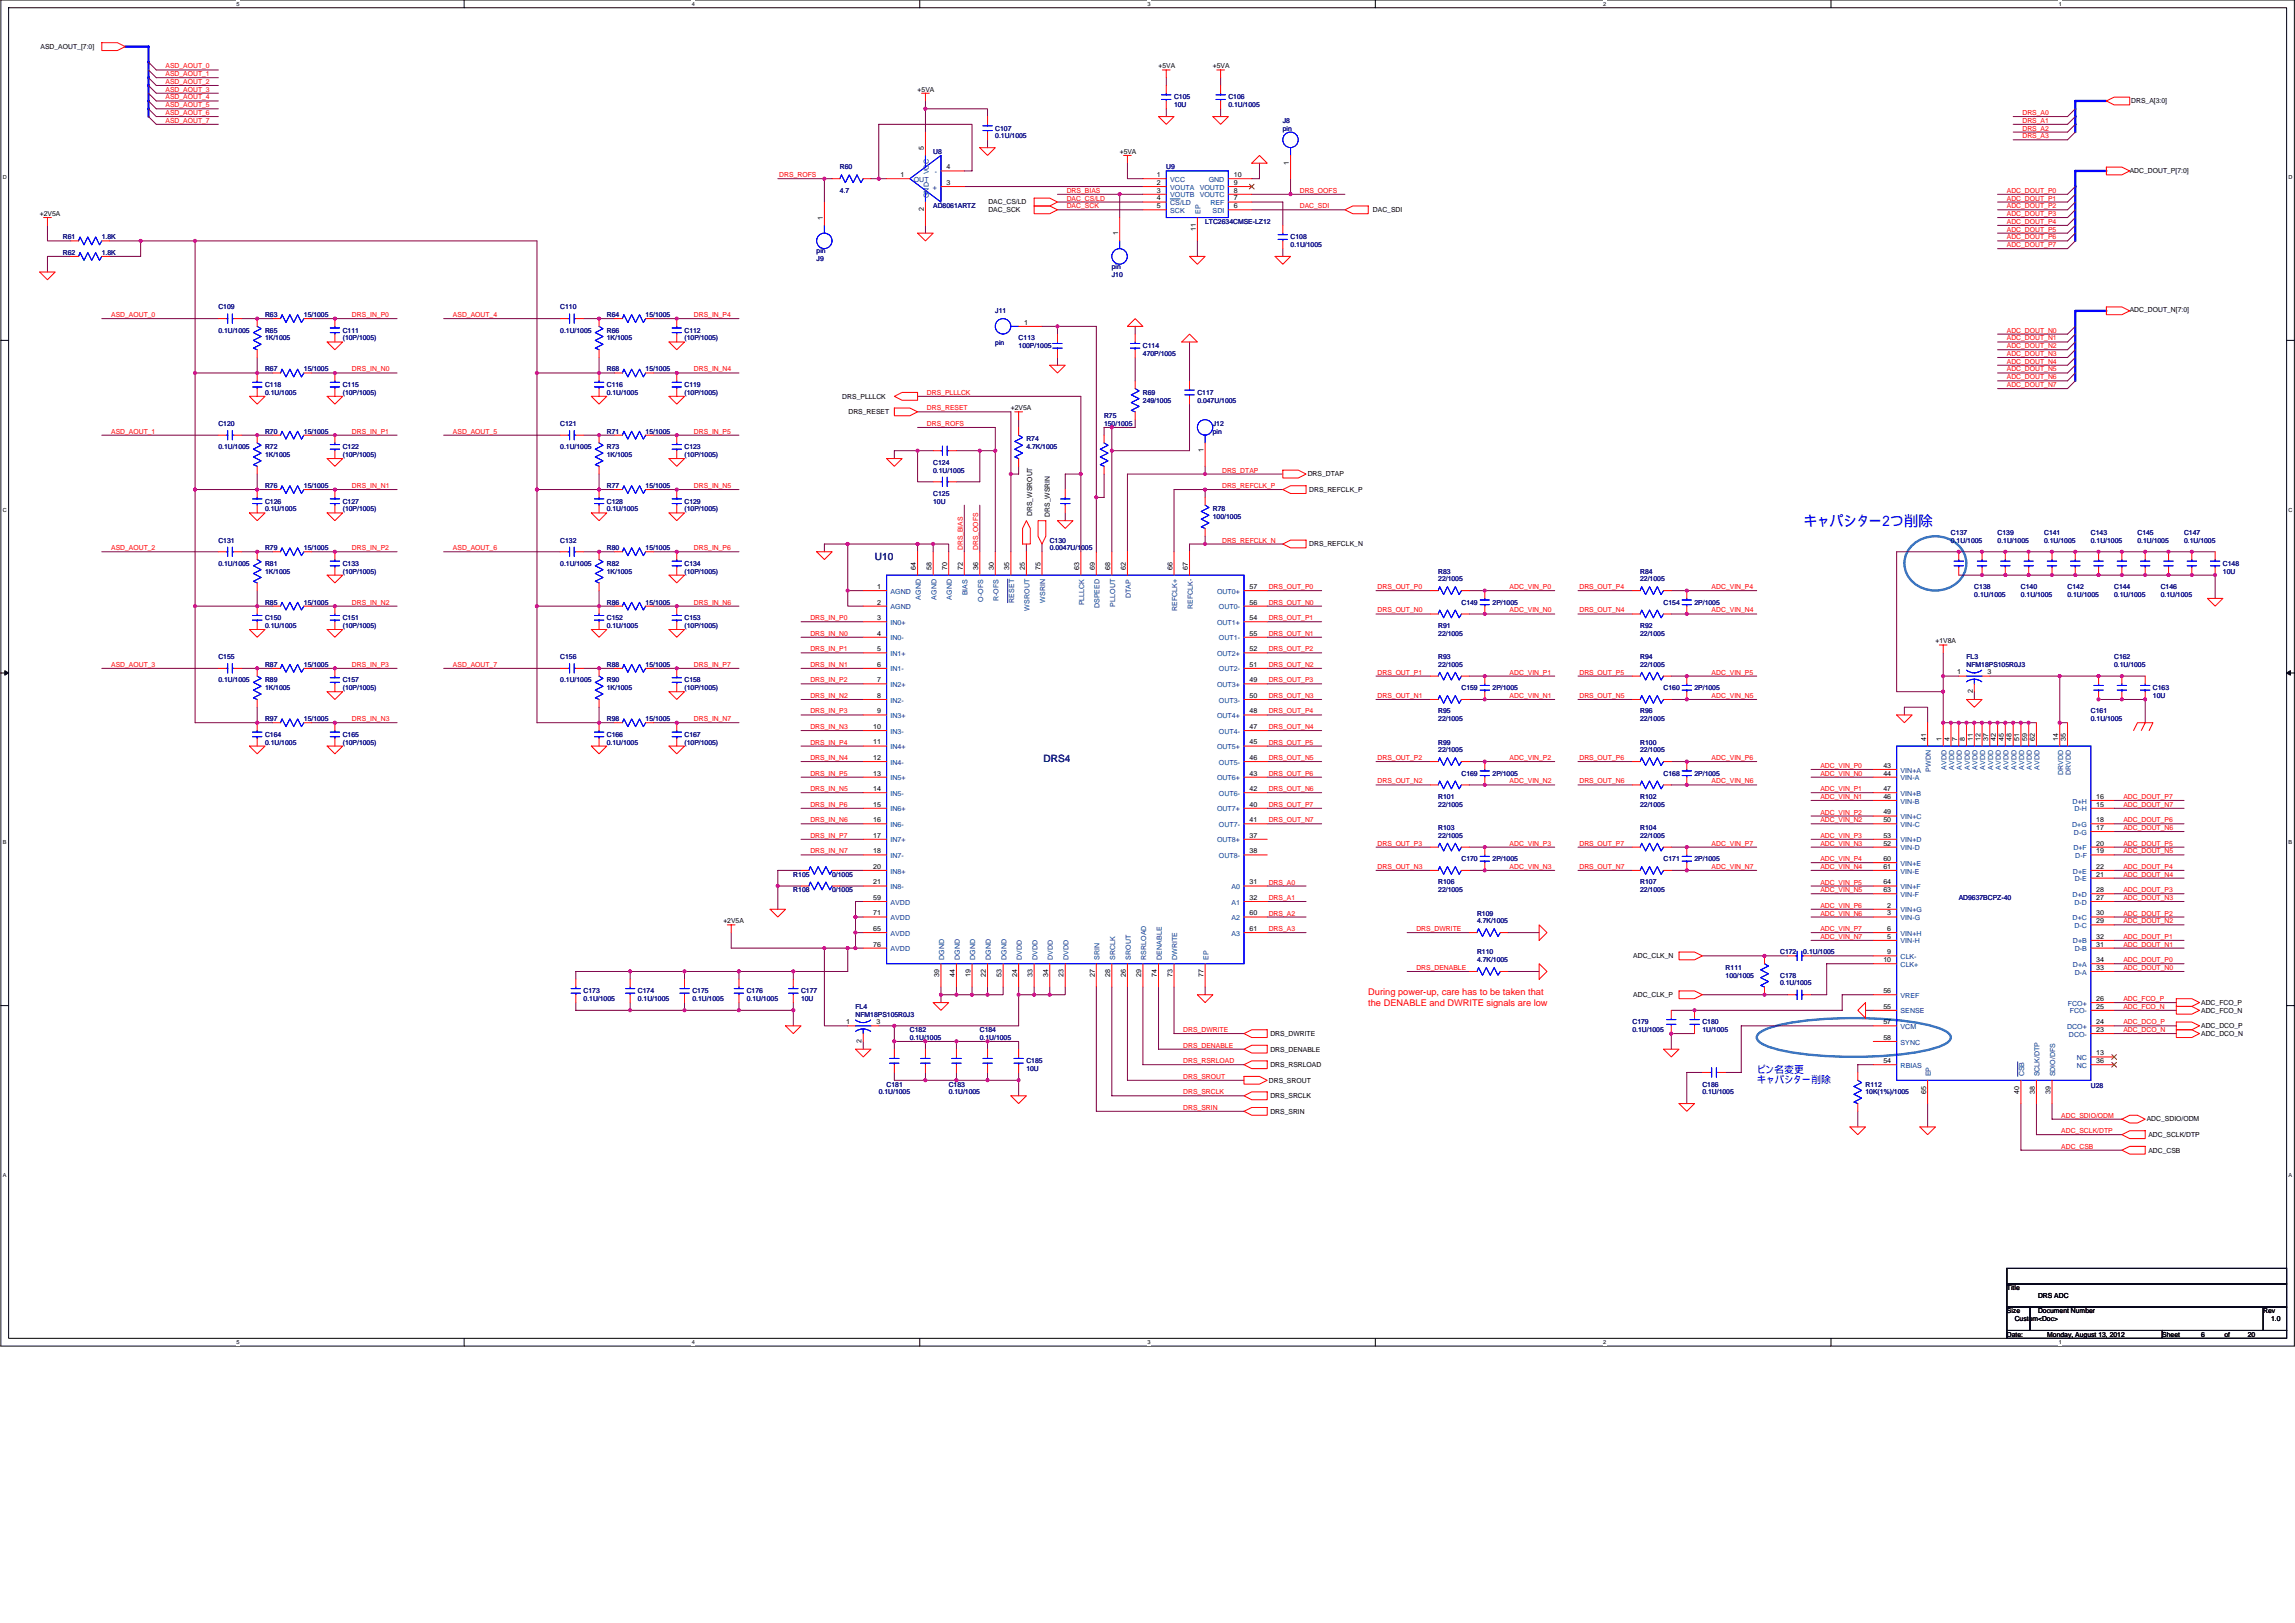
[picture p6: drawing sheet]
<svg xmlns="http://www.w3.org/2000/svg" width="420mm" height="297mm" viewBox="0 0 420 297" stroke-linecap="round" stroke-linejoin="round" font-family="sans-serif">
<defs><g id="words">
<text font-size="2.7" fill="#00f" x="330.1" y="96.2">キャパシター2つ削除</text>
<g font-size="1.8" fill="#000080">
<text x="160.2" y="102.5">U10</text>
<text x="191" y="139.5">DRS4</text>
</g>
<g font-size="1.8" fill="#00f">
<text x="321.6" y="196.4">ピン名変更</text>
<text x="321.6" y="198.3">キャパシター削除</text>
</g>
<g font-size="1.7" fill="#f00">
<text x="250.5" y="182.2">During power-up, care has to be taken that</text>
<text x="250.5" y="184.1">the DENABLE and DWRITE signals are low</text>
</g>
<g font-size="1.3">
<text x="7.4" y="9">ASD_AOUT_[7:0]</text>
<text x="168" y="16.8">+5VA</text>
<text x="212.1" y="12.5">+5VA</text>
<text x="222" y="12.5">+5VA</text>
<text x="390.2" y="18.9">DRS_A[3:0]</text>
<text x="169.1" y="27.5" transform="rotate(-90 169.1 27.5)">5</text>
<text x="205" y="28.2">+5VA</text>
<text x="164.9" y="32.4">1</text>
<text x="173.3" y="31">4</text>
<text x="173.3" y="33.8">3</text>
<text x="211.8" y="32.4">1</text>
<text x="211.8" y="33.8">2</text>
<text x="211.8" y="35.3">3</text>
<text x="225.9" y="32.4">10</text>
<text x="225.9" y="35.3">8</text>
<text x="225.9" y="33.8">9</text>
<text x="236" y="30.2" transform="rotate(-90 236 30.2)">1</text>
<text x="389.9" y="31.6">ADC_DOUT_P[7:0]</text>
<text x="7.3" y="39.5">+2V5A</text>
<text x="150.6" y="40.3" transform="rotate(-90 150.6 40.3)">1</text>
<text x="169.1" y="38.7" transform="rotate(-90 169.1 38.7)">2</text>
<text x="180.9" y="37.4">DAC_CS/LD</text>
<text x="180.9" y="38.8">DAC_SCK</text>
<text x="211.8" y="38.1">5</text>
<text x="211.8" y="36.7">4</text>
<text x="225.9" y="36.7">7</text>
<text x="225.9" y="38.1">6</text>
<text x="251.3" y="38.8">DAC_SDI</text>
<text x="204.7" y="43.1" transform="rotate(-90 204.7 43.1)">1</text>
<text x="218.9" y="42.2" transform="rotate(-90 218.9 42.2)">11</text>
<text x="187.5" y="59.4">1</text>
<text x="389.9" y="57.2">ADC_DOUT_N[7:0]</text>
<text x="154.2" y="73">DRS_PLLLCK</text>
<text x="155.3" y="75.8">DRS_RESET</text>
<text x="185.1" y="75.1">+2V5A</text>
<text x="220.3" y="82.8" transform="rotate(-90 220.3 82.8)">1</text>
<text x="239.4" y="87.2">DRS_DTAP</text>
<text x="188.9" y="94.4" transform="rotate(-90 188.9 94.4)">DRS_WSROUT</text>
<text x="192.2" y="94.6" transform="rotate(-90 192.2 94.6)">DRS_WSRIN</text>
<text x="239.7" y="90">DRS_REFCLK_P</text>
<text x="239.7" y="100">DRS_REFCLK_N</text>
<text x="160.6" y="107.8">1</text>
<text x="167.7" y="104.3" transform="rotate(-90 167.7 104.3)">64</text>
<text x="170.5" y="104.3" transform="rotate(-90 170.5 104.3)">58</text>
<text x="173.4" y="104.3" transform="rotate(-90 173.4 104.3)">70</text>
<text x="176.2" y="104.3" transform="rotate(-90 176.2 104.3)">72</text>
<text x="179.1" y="104.3" transform="rotate(-90 179.1 104.3)">36</text>
<text x="181.9" y="104.3" transform="rotate(-90 181.9 104.3)">30</text>
<text x="184.8" y="104.3" transform="rotate(-90 184.8 104.3)">35</text>
<text x="187.6" y="104.3" transform="rotate(-90 187.6 104.3)">25</text>
<text x="190.5" y="104.3" transform="rotate(-90 190.5 104.3)">75</text>
<text x="197.6" y="104.3" transform="rotate(-90 197.6 104.3)">63</text>
<text x="200.4" y="104.3" transform="rotate(-90 200.4 104.3)">69</text>
<text x="203.3" y="104.3" transform="rotate(-90 203.3 104.3)">68</text>
<text x="206.1" y="104.3" transform="rotate(-90 206.1 104.3)">62</text>
<text x="214.6" y="104.3" transform="rotate(-90 214.6 104.3)">66</text>
<text x="217.5" y="104.3" transform="rotate(-90 217.5 104.3)">67</text>
<text x="228.7" y="107.8">57</text>
<text x="160.6" y="110.6">2</text>
<text x="160.6" y="113.5">3</text>
<text x="228.7" y="113.5">54</text>
<text x="228.7" y="110.6">56</text>
<text x="160.6" y="116.3">4</text>
<text x="160.6" y="119.2">5</text>
<text x="228.7" y="119.2">52</text>
<text x="228.7" y="116.3">55</text>
<text x="354.3" y="117.8">+1V8A</text>
<text x="160.6" y="122">6</text>
<text x="160.6" y="124.9">7</text>
<text x="228.7" y="124.9">49</text>
<text x="228.7" y="122">51</text>
<text x="358.3" y="123.4">1</text>
<text x="363.9" y="123.4">3</text>
<text x="160.6" y="127.7">8</text>
<text x="160.6" y="130.6">9</text>
<text x="228.7" y="130.6">48</text>
<text x="228.7" y="127.7">50</text>
<text x="361.2" y="126.9" transform="rotate(-90 361.2 126.9)">2</text>
<text x="159.9" y="133.4">10</text>
<text x="159.9" y="136.2">11</text>
<text x="228.7" y="136.2">45</text>
<text x="228.7" y="133.4">47</text>
<text x="352.6" y="135.6" transform="rotate(-90 352.6 135.6)">41</text>
<text x="355.5" y="135.6" transform="rotate(-90 355.5 135.6)">1</text>
<text x="356.9" y="135.6" transform="rotate(-90 356.9 135.6)">4</text>
<text x="358.3" y="135.6" transform="rotate(-90 358.3 135.6)">7</text>
<text x="359.7" y="135.6" transform="rotate(-90 359.7 135.6)">8</text>
<text x="361.2" y="135.6" transform="rotate(-90 361.2 135.6)">11</text>
<text x="362.6" y="135.6" transform="rotate(-90 362.6 135.6)">12</text>
<text x="364" y="135.6" transform="rotate(-90 364 135.6)">37</text>
<text x="365.4" y="135.6" transform="rotate(-90 365.4 135.6)">42</text>
<text x="366.8" y="135.6" transform="rotate(-90 366.8 135.6)">45</text>
<text x="368.3" y="135.6" transform="rotate(-90 368.3 135.6)">48</text>
<text x="369.7" y="135.6" transform="rotate(-90 369.7 135.6)">51</text>
<text x="371.1" y="135.6" transform="rotate(-90 371.1 135.6)">59</text>
<text x="372.5" y="135.6" transform="rotate(-90 372.5 135.6)">62</text>
<text x="376.8" y="135.6" transform="rotate(-90 376.8 135.6)">14</text>
<text x="378.2" y="135.6" transform="rotate(-90 378.2 135.6)">35</text>
<text x="159.9" y="139.1">12</text>
<text x="159.9" y="141.9">13</text>
<text x="228.7" y="141.9">43</text>
<text x="228.7" y="139.1">46</text>
<text x="344.8" y="140.5">43</text>
<text x="344.8" y="141.9">44</text>
<text x="159.9" y="144.8">14</text>
<text x="159.9" y="147.6">15</text>
<text x="228.7" y="147.6">40</text>
<text x="228.7" y="144.8">42</text>
<text x="344.8" y="146.2">46</text>
<text x="344.8" y="144.8">47</text>
<text x="344.8" y="149.1">49</text>
<text x="383.8" y="147.6">15</text>
<text x="383.8" y="146.2">16</text>
<text x="159.9" y="150.5">16</text>
<text x="159.9" y="153.3">17</text>
<text x="228.7" y="153.3">37</text>
<text x="228.7" y="150.5">41</text>
<text x="344.8" y="150.5">50</text>
<text x="344.8" y="154.7">52</text>
<text x="344.8" y="153.3">53</text>
<text x="383.8" y="151.9">17</text>
<text x="383.8" y="150.5">18</text>
<text x="383.8" y="154.7">20</text>
<text x="159.9" y="156.2">18</text>
<text x="159.9" y="159">20</text>
<text x="159.9" y="161.9">21</text>
<text x="228.7" y="161.9">31</text>
<text x="228.7" y="156.2">38</text>
<text x="344.8" y="157.6">60</text>
<text x="344.8" y="159">61</text>
<text x="344.8" y="161.9">64</text>
<text x="383.8" y="156.2">19</text>
<text x="383.8" y="160.4">21</text>
<text x="383.8" y="159">22</text>
<text x="159.9" y="164.7">59</text>
<text x="159.9" y="167.5">71</text>
<text x="228.7" y="167.5">60</text>
<text x="228.7" y="164.7">32</text>
<text x="344.8" y="163.3">63</text>
<text x="345.5" y="166.1">2</text>
<text x="345.5" y="167.5">3</text>
<text x="383.8" y="164.7">27</text>
<text x="383.8" y="163.3">28</text>
<text x="383.8" y="167.5">30</text>
<text x="132.4" y="169">+2V5A</text>
<text x="159.9" y="170.4">65</text>
<text x="159.9" y="173.2">76</text>
<text x="228.7" y="170.4">61</text>
<text x="345.5" y="171.8">5</text>
<text x="345.5" y="170.4">6</text>
<text x="383.8" y="169">29</text>
<text x="383.8" y="173.2">31</text>
<text x="383.8" y="171.8">32</text>
<text x="172" y="178.8" transform="rotate(-90 172 178.8)">39</text>
<text x="174.8" y="178.8" transform="rotate(-90 174.8 178.8)">44</text>
<text x="177.7" y="178.8" transform="rotate(-90 177.7 178.8)">19</text>
<text x="180.5" y="178.8" transform="rotate(-90 180.5 178.8)">22</text>
<text x="183.4" y="178.8" transform="rotate(-90 183.4 178.8)">53</text>
<text x="186.2" y="178.8" transform="rotate(-90 186.2 178.8)">24</text>
<text x="189" y="178.8" transform="rotate(-90 189 178.8)">33</text>
<text x="191.9" y="178.8" transform="rotate(-90 191.9 178.8)">34</text>
<text x="194.7" y="178.8" transform="rotate(-90 194.7 178.8)">23</text>
<text x="200.4" y="178.8" transform="rotate(-90 200.4 178.8)">27</text>
<text x="203.3" y="178.8" transform="rotate(-90 203.3 178.8)">28</text>
<text x="206.1" y="178.8" transform="rotate(-90 206.1 178.8)">26</text>
<text x="208.9" y="178.8" transform="rotate(-90 208.9 178.8)">29</text>
<text x="211.8" y="178.8" transform="rotate(-90 211.8 178.8)">74</text>
<text x="214.6" y="178.8" transform="rotate(-90 214.6 178.8)">73</text>
<text x="220.3" y="178.8" transform="rotate(-90 220.3 178.8)">77</text>
<text x="299" y="175.4">ADC_CLK_N</text>
<text x="344.8" y="176.1">10</text>
<text x="345.5" y="174.6">9</text>
<text x="383.8" y="177.5">33</text>
<text x="383.8" y="176.1">34</text>
<text x="299" y="182.5">ADC_CLK_P</text>
<text x="344.8" y="184.6">55</text>
<text x="344.8" y="181.8">56</text>
<text x="383.8" y="184.6">25</text>
<text x="383.8" y="183.2">26</text>
<text x="403" y="183.9">ADC_FCO_P</text>
<text x="403" y="185.3">ADC_FCO_N</text>
<text x="154.9" y="187.5">1</text>
<text x="157.7" y="190.9" transform="rotate(-90 157.7 190.9)">2</text>
<text x="160.5" y="187.5">3</text>
<text x="232.6" y="189.6">DRS_DWRITE</text>
<text x="344.8" y="190.3">58</text>
<text x="344.8" y="187.5">57</text>
<text x="383.8" y="188.9">23</text>
<text x="383.8" y="187.5">24</text>
<text x="403" y="188.2">ADC_DCO_P</text>
<text x="403" y="189.6">ADC_DCO_N</text>
<text x="232.6" y="192.4">DRS_DENABLE</text>
<text x="232.6" y="195.3">DRS_RSRLOAD</text>
<text x="344.8" y="194.6">54</text>
<text x="383.8" y="193.1">13</text>
<text x="383.8" y="194.6">36</text>
<text x="232.3" y="198.1">DRS_SROUT</text>
<text x="232.6" y="201">DRS_SRCLK</text>
<text x="232.6" y="203.8">DRS_SRIN</text>
<text x="352.6" y="200.2" transform="rotate(-90 352.6 200.2)">65</text>
<text x="369.7" y="200.2" transform="rotate(-90 369.7 200.2)">40</text>
<text x="372.5" y="200.2" transform="rotate(-90 372.5 200.2)">38</text>
<text x="375.4" y="200.2" transform="rotate(-90 375.4 200.2)">39</text>
<text x="393" y="205.3">ADC_SDIO/ODM</text>
<text x="393.3" y="208.1">ADC_SCLK/DTP</text>
<text x="393.3" y="210.9">ADC_CSB</text>
<text x="367.4" y="236.1">Title</text>
<text x="373.1" y="237.5">DRS ADC</text>
<text x="367.4" y="240.4">Size</text>
<text x="367.4" y="244.6">Date:</text>
<text x="368.8" y="241.8">Custom&lt;Doc&gt;</text>
<text x="373.1" y="240.4">Document Number</text>
<text x="374.8" y="244.6">Monday, August 13, 2012</text>
<text x="395.9" y="244.6">Sheet</text>
<text x="403" y="244.6">6</text>
<text x="407.2" y="244.6">of</text>
<text x="411.5" y="244.6">20</text>
<text x="414.3" y="240.4">Rev</text>
<text x="415.8" y="241.8">1.0</text>
</g>
<g font-size="1.3" fill="#f00">
<text x="30.3" y="12.5">ASD_AOUT_0</text>
<text x="30.3" y="13.9">ASD_AOUT_1</text>
<text x="30.3" y="15.4">ASD_AOUT_2</text>
<text x="30.3" y="16.8">ASD_AOUT_3</text>
<text x="30.3" y="18.2">ASD_AOUT_4</text>
<text x="30.3" y="19.6">ASD_AOUT_5</text>
<text x="30.3" y="21.1">ASD_AOUT_6</text>
<text x="30.3" y="22.5">ASD_AOUT_7</text>
<text x="370.3" y="21.1">DRS_A0</text>
<text x="370.3" y="22.5">DRS_A1</text>
<text x="370.3" y="23.9">DRS_A2</text>
<text x="370.3" y="25.3">DRS_A3</text>
<text x="142.7" y="32.4">DRS_ROFS</text>
<text x="195.3" y="35.3">DRS_BIAS</text>
<text x="238" y="35.3">DRS_OOFS</text>
<text x="367.4" y="35.3">ADC_DOUT_P0</text>
<text x="195.3" y="36.7">DAC_CS/LD</text>
<text x="195.3" y="38.1">DAC_SCK</text>
<text x="238" y="38.1">DAC_SDI</text>
<text x="367.4" y="36.7">ADC_DOUT_P1</text>
<text x="367.4" y="38.1">ADC_DOUT_P2</text>
<text x="367.4" y="39.5">ADC_DOUT_P3</text>
<text x="367.4" y="41">ADC_DOUT_P4</text>
<text x="367.4" y="42.4">ADC_DOUT_P5</text>
<text x="367.4" y="43.8">ADC_DOUT_P6</text>
<text x="367.4" y="45.2">ADC_DOUT_P7</text>
<text x="20.4" y="58">ASD_AOUT_0</text>
<text x="64.4" y="58">DRS_IN_P0</text>
<text x="82.9" y="58">ASD_AOUT_4</text>
<text x="127" y="58">DRS_IN_P4</text>
<text x="367.4" y="60.9">ADC_DOUT_N0</text>
<text x="367.4" y="62.3">ADC_DOUT_N1</text>
<text x="367.4" y="63.7">ADC_DOUT_N2</text>
<text x="367.4" y="65.2">ADC_DOUT_N3</text>
<text x="64.4" y="68">DRS_IN_N0</text>
<text x="127" y="68">DRS_IN_N4</text>
<text x="367.4" y="66.6">ADC_DOUT_N4</text>
<text x="367.4" y="68">ADC_DOUT_N5</text>
<text x="367.4" y="69.4">ADC_DOUT_N6</text>
<text x="367.4" y="70.8">ADC_DOUT_N7</text>
<text x="169.7" y="78">DRS_ROFS</text>
<text x="169.7" y="75.1">DRS_RESET</text>
<text x="169.7" y="72.3">DRS_PLLLCK</text>
<text x="20.4" y="79.4">ASD_AOUT_1</text>
<text x="64.4" y="79.4">DRS_IN_P1</text>
<text x="82.9" y="79.4">ASD_AOUT_5</text>
<text x="127" y="79.4">DRS_IN_P5</text>
<text x="64.4" y="89.3">DRS_IN_N1</text>
<text x="127" y="89.3">DRS_IN_N5</text>
<text x="223.7" y="89.3">DRS_REFCLK_P</text>
<text x="223.7" y="86.5">DRS_DTAP</text>
<text x="20.4" y="100.7">ASD_AOUT_2</text>
<text x="64.4" y="100.7">DRS_IN_P2</text>
<text x="82.9" y="100.7">ASD_AOUT_6</text>
<text x="127" y="100.7">DRS_IN_P6</text>
<text x="176.3" y="100.7" transform="rotate(-90 176.3 100.7)">DRS_BIAS</text>
<text x="179.1" y="100.7" transform="rotate(-90 179.1 100.7)">DRS_OOFS</text>
<text x="223.7" y="99.3">DRS_REFCLK_N</text>
<text x="232.3" y="107.8">DRS_OUT_P0</text>
<text x="252.2" y="107.8">DRS_OUT_P0</text>
<text x="276.4" y="107.8">ADC_VIN_P0</text>
<text x="289.2" y="107.8">DRS_OUT_P4</text>
<text x="313.4" y="107.8">ADC_VIN_P4</text>
<text x="64.4" y="110.7">DRS_IN_N2</text>
<text x="127" y="110.7">DRS_IN_N6</text>
<text x="148.4" y="113.5">DRS_IN_P0</text>
<text x="232.3" y="110.7">DRS_OUT_N0</text>
<text x="232.3" y="113.5">DRS_OUT_P1</text>
<text x="252.2" y="112.1">DRS_OUT_N0</text>
<text x="276.4" y="112.1">ADC_VIN_N0</text>
<text x="289.2" y="112.1">DRS_OUT_N4</text>
<text x="313.4" y="112.1">ADC_VIN_N4</text>
<text x="148.4" y="116.4">DRS_IN_N0</text>
<text x="148.4" y="119.2">DRS_IN_P1</text>
<text x="232.3" y="116.4">DRS_OUT_N1</text>
<text x="232.3" y="119.2">DRS_OUT_P2</text>
<text x="20.4" y="122">ASD_AOUT_3</text>
<text x="64.4" y="122">DRS_IN_P3</text>
<text x="82.9" y="122">ASD_AOUT_7</text>
<text x="127" y="122">DRS_IN_P7</text>
<text x="148.4" y="122">DRS_IN_N1</text>
<text x="148.4" y="124.9">DRS_IN_P2</text>
<text x="232.3" y="122">DRS_OUT_N2</text>
<text x="232.3" y="124.9">DRS_OUT_P3</text>
<text x="252.2" y="123.5">DRS_OUT_P1</text>
<text x="276.4" y="123.5">ADC_VIN_P1</text>
<text x="289.2" y="123.5">DRS_OUT_P5</text>
<text x="313.4" y="123.5">ADC_VIN_P5</text>
<text x="64.4" y="132">DRS_IN_N3</text>
<text x="127" y="132">DRS_IN_N7</text>
<text x="148.4" y="127.7">DRS_IN_N2</text>
<text x="148.4" y="130.6">DRS_IN_P3</text>
<text x="232.3" y="127.7">DRS_OUT_N3</text>
<text x="232.3" y="130.6">DRS_OUT_P4</text>
<text x="252.2" y="127.7">DRS_OUT_N1</text>
<text x="276.4" y="127.7">ADC_VIN_N1</text>
<text x="289.2" y="127.7">DRS_OUT_N5</text>
<text x="313.4" y="127.7">ADC_VIN_N5</text>
<text x="148.4" y="133.4">DRS_IN_N3</text>
<text x="148.4" y="136.3">DRS_IN_P4</text>
<text x="232.3" y="133.4">DRS_OUT_N4</text>
<text x="232.3" y="136.3">DRS_OUT_P5</text>
<text x="148.4" y="139.1">DRS_IN_N4</text>
<text x="148.4" y="142">DRS_IN_P5</text>
<text x="232.3" y="139.1">DRS_OUT_N5</text>
<text x="232.3" y="142">DRS_OUT_P6</text>
<text x="252.2" y="143.4">DRS_OUT_N2</text>
<text x="252.2" y="139.1">DRS_OUT_P2</text>
<text x="276.4" y="139.1">ADC_VIN_P2</text>
<text x="276.4" y="143.4">ADC_VIN_N2</text>
<text x="289.2" y="143.4">DRS_OUT_N6</text>
<text x="289.2" y="139.1">DRS_OUT_P6</text>
<text x="313.4" y="139.1">ADC_VIN_P6</text>
<text x="313.4" y="143.4">ADC_VIN_N6</text>
<text x="333.3" y="140.5">ADC_VIN_P0</text>
<text x="333.3" y="142">ADC_VIN_N0</text>
<text x="148.4" y="144.8">DRS_IN_N5</text>
<text x="148.4" y="147.7">DRS_IN_P6</text>
<text x="232.3" y="144.8">DRS_OUT_N6</text>
<text x="232.3" y="147.7">DRS_OUT_P7</text>
<text x="333.3" y="144.8">ADC_VIN_P1</text>
<text x="333.3" y="146.2">ADC_VIN_N1</text>
<text x="333.3" y="149.1">ADC_VIN_P2</text>
<text x="388.7" y="146.2">ADC_DOUT_P7</text>
<text x="388.7" y="147.7">ADC_DOUT_N7</text>
<text x="148.4" y="150.5">DRS_IN_N6</text>
<text x="148.4" y="153.3">DRS_IN_P7</text>
<text x="232.3" y="150.5">DRS_OUT_N7</text>
<text x="252.2" y="154.8">DRS_OUT_P3</text>
<text x="276.4" y="154.8">ADC_VIN_P3</text>
<text x="289.2" y="154.8">DRS_OUT_P7</text>
<text x="313.4" y="154.8">ADC_VIN_P7</text>
<text x="333.3" y="150.5">ADC_VIN_N2</text>
<text x="333.3" y="153.3">ADC_VIN_P3</text>
<text x="333.3" y="154.8">ADC_VIN_N3</text>
<text x="388.7" y="150.5">ADC_DOUT_P6</text>
<text x="388.7" y="151.9">ADC_DOUT_N6</text>
<text x="388.7" y="154.8">ADC_DOUT_P5</text>
<text x="148.4" y="156.2">DRS_IN_N7</text>
<text x="232.3" y="161.9">DRS_A0</text>
<text x="252.2" y="159">DRS_OUT_N3</text>
<text x="276.4" y="159">ADC_VIN_N3</text>
<text x="289.2" y="159">DRS_OUT_N7</text>
<text x="313.4" y="159">ADC_VIN_N7</text>
<text x="333.3" y="157.6">ADC_VIN_P4</text>
<text x="333.3" y="159">ADC_VIN_N4</text>
<text x="333.3" y="161.9">ADC_VIN_P5</text>
<text x="388.7" y="156.2">ADC_DOUT_N5</text>
<text x="388.7" y="159">ADC_DOUT_P4</text>
<text x="388.7" y="160.4">ADC_DOUT_N4</text>
<text x="232.3" y="164.7">DRS_A1</text>
<text x="232.3" y="167.6">DRS_A2</text>
<text x="333.3" y="163.3">ADC_VIN_N5</text>
<text x="333.3" y="166.1">ADC_VIN_P6</text>
<text x="333.3" y="167.6">ADC_VIN_N6</text>
<text x="388.7" y="163.3">ADC_DOUT_P3</text>
<text x="388.7" y="164.7">ADC_DOUT_N3</text>
<text x="388.7" y="167.6">ADC_DOUT_P2</text>
<text x="232.3" y="170.4">DRS_A3</text>
<text x="259.3" y="170.4">DRS_DWRITE</text>
<text x="333.3" y="170.4">ADC_VIN_P7</text>
<text x="333.3" y="171.8">ADC_VIN_N7</text>
<text x="388.7" y="169">ADC_DOUT_N2</text>
<text x="388.7" y="171.8">ADC_DOUT_P1</text>
<text x="388.7" y="173.2">ADC_DOUT_N1</text>
<text x="259.3" y="177.5">DRS_DENABLE</text>
<text x="388.7" y="176.1">ADC_DOUT_P0</text>
<text x="388.7" y="177.5">ADC_DOUT_N0</text>
<text x="388.7" y="183.2">ADC_FCO_P</text>
<text x="388.7" y="184.6">ADC_FCO_N</text>
<text x="216.6" y="188.9">DRS_DWRITE</text>
<text x="216.6" y="191.7">DRS_DENABLE</text>
<text x="388.7" y="187.5">ADC_DCO_P</text>
<text x="388.7" y="188.9">ADC_DCO_N</text>
<text x="216.6" y="194.6">DRS_RSRLOAD</text>
<text x="216.6" y="197.4">DRS_SROUT</text>
<text x="216.6" y="200.3">DRS_SRCLK</text>
<text x="216.6" y="203.1">DRS_SRIN</text>
<text x="377.4" y="204.6">ADC_SDIO/ODM</text>
<text x="377.4" y="207.4">ADC_SCLK/DTP</text>
<text x="377.4" y="210.2">ADC_CSB</text>
</g>
<g font-size="1.3" fill="#000080">
<text x="182.2" y="23.9">C107</text>
<text x="214.9" y="18.2">C105</text>
<text x="214.9" y="19.6">10U</text>
<text x="224.9" y="18.2">C106</text>
<text x="224.9" y="19.6">0.1U/1005</text>
<text x="234.9" y="22.5">J8</text>
<text x="234.9" y="23.9">pin</text>
<text x="170.8" y="28.2">U8</text>
<text x="182.2" y="25.3">0.1U/1005</text>
<text x="153.8" y="30.9">R60</text>
<text x="153.8" y="35.3">4.7</text>
<text x="213.5" y="31">U9</text>
<text x="170.8" y="38.1">AD8061ARTZ</text>
<text x="220.6" y="41">LTC2634CMSE-LZ12</text>
<text x="11.5" y="43.8">R61</text>
<text x="11.5" y="46.7">R62</text>
<text x="18.6" y="43.8">1.8K</text>
<text x="18.6" y="46.7">1.8K</text>
<text x="149.5" y="47.8">J9</text>
<text x="149.5" y="46.4">pin</text>
<text x="236.3" y="43.8">C108</text>
<text x="236.3" y="45.2">0.1U/1005</text>
<text x="203.5" y="50.6">J10</text>
<text x="203.5" y="49.2">pin</text>
<text x="40" y="56.6">C109</text>
<text x="48.5" y="58">R63</text>
<text x="55.6" y="58">15/1005</text>
<text x="102.6" y="56.6">C110</text>
<text x="111.1" y="58">R64</text>
<text x="118.2" y="58">15/1005</text>
<text x="182.2" y="57.3">J11</text>
<text x="40" y="60.9">0.1U/1005</text>
<text x="48.5" y="60.9">R65</text>
<text x="48.5" y="62.3">1K/1005</text>
<text x="62.7" y="60.9">C111</text>
<text x="62.7" y="62.3">(10P/1005)</text>
<text x="102.6" y="60.9">0.1U/1005</text>
<text x="111.1" y="60.9">R66</text>
<text x="111.1" y="62.3">1K/1005</text>
<text x="125.3" y="60.9">C112</text>
<text x="125.3" y="62.3">(10P/1005)</text>
<text x="182.2" y="63.2">pin</text>
<text x="186.5" y="62.3">C113</text>
<text x="186.5" y="63.7">100P/1005</text>
<text x="209.2" y="63.7">C114</text>
<text x="209.2" y="65.2">470P/1005</text>
<text x="48.5" y="68">R67</text>
<text x="48.5" y="70.8">C118</text>
<text x="55.6" y="68">15/1005</text>
<text x="62.7" y="70.8">C115</text>
<text x="111.1" y="68">R68</text>
<text x="111.1" y="70.8">C116</text>
<text x="118.2" y="68">15/1005</text>
<text x="125.3" y="70.8">C119</text>
<text x="40" y="78">C120</text>
<text x="48.5" y="72.3">0.1U/1005</text>
<text x="62.7" y="72.3">(10P/1005)</text>
<text x="102.6" y="78">C121</text>
<text x="111.1" y="72.3">0.1U/1005</text>
<text x="125.3" y="72.3">(10P/1005)</text>
<text x="202.1" y="76.5">R75</text>
<text x="202.1" y="78">150/1005</text>
<text x="209.2" y="72.3">R69</text>
<text x="209.2" y="73.7">249/1005</text>
<text x="219.2" y="72.3">C117</text>
<text x="219.2" y="73.7">0.047U/1005</text>
<text x="222" y="78">J12</text>
<text x="40" y="82.2">0.1U/1005</text>
<text x="48.5" y="82.2">R72</text>
<text x="48.5" y="83.6">1K/1005</text>
<text x="48.5" y="79.4">R70</text>
<text x="55.6" y="79.4">15/1005</text>
<text x="62.7" y="82.2">C122</text>
<text x="62.7" y="83.6">(10P/1005)</text>
<text x="102.6" y="82.2">0.1U/1005</text>
<text x="111.1" y="79.4">R71</text>
<text x="111.1" y="82.2">R73</text>
<text x="111.1" y="83.6">1K/1005</text>
<text x="118.2" y="79.4">15/1005</text>
<text x="125.3" y="82.2">C123</text>
<text x="125.3" y="83.6">(10P/1005)</text>
<text x="187.9" y="80.8">R74</text>
<text x="187.9" y="82.2">4.7K/1005</text>
<text x="222" y="79.4">pin</text>
<text x="48.5" y="89.3">R76</text>
<text x="55.6" y="89.3">15/1005</text>
<text x="111.1" y="89.3">R77</text>
<text x="118.2" y="89.3">15/1005</text>
<text x="170.8" y="85.1">C124</text>
<text x="170.8" y="86.5">0.1U/1005</text>
<text x="48.5" y="92.2">C126</text>
<text x="48.5" y="93.6">0.1U/1005</text>
<text x="62.7" y="92.2">C127</text>
<text x="62.7" y="93.6">(10P/1005)</text>
<text x="111.1" y="92.2">C128</text>
<text x="111.1" y="93.6">0.1U/1005</text>
<text x="125.3" y="92.2">C129</text>
<text x="125.3" y="93.6">(10P/1005)</text>
<text x="170.8" y="90.7">C125</text>
<text x="170.8" y="92.2">10U</text>
<text x="222" y="93.6">R78</text>
<text x="222" y="95">100/1005</text>
<text x="40" y="99.3">C131</text>
<text x="48.5" y="100.7">R79</text>
<text x="55.6" y="100.7">15/1005</text>
<text x="102.6" y="99.3">C132</text>
<text x="111.1" y="100.7">R80</text>
<text x="118.2" y="100.7">15/1005</text>
<text x="192.2" y="99.3">C130</text>
<text x="192.2" y="100.7">0.0047U/1005</text>
<text x="357.2" y="97.9">C137</text>
<text x="357.2" y="99.3">0.1U/1005</text>
<text x="365.7" y="97.9">C139</text>
<text x="365.7" y="99.3">0.1U/1005</text>
<text x="374.2" y="97.9">C141</text>
<text x="374.2" y="99.3">0.1U/1005</text>
<text x="382.8" y="97.9">C143</text>
<text x="382.8" y="99.3">0.1U/1005</text>
<text x="391.3" y="97.9">C145</text>
<text x="391.3" y="99.3">0.1U/1005</text>
<text x="399.8" y="97.9">C147</text>
<text x="399.8" y="99.3">0.1U/1005</text>
<text x="40" y="103.5">0.1U/1005</text>
<text x="48.5" y="103.5">R81</text>
<text x="48.5" y="105">1K/1005</text>
<text x="62.7" y="103.5">C133</text>
<text x="62.7" y="105">(10P/1005)</text>
<text x="102.6" y="103.5">0.1U/1005</text>
<text x="111.1" y="103.5">R82</text>
<text x="111.1" y="105">1K/1005</text>
<text x="125.3" y="103.5">C134</text>
<text x="125.3" y="105">(10P/1005)</text>
<text x="263.3" y="105">R83</text>
<text x="263.3" y="106.4">22/1005</text>
<text x="300.3" y="105">R84</text>
<text x="300.3" y="106.4">22/1005</text>
<text x="361.5" y="107.8">C138</text>
<text x="370" y="107.8">C140</text>
<text x="378.5" y="107.8">C142</text>
<text x="387" y="107.8">C144</text>
<text x="395.6" y="107.8">C146</text>
<text x="407" y="103.5">C148</text>
<text x="407" y="105">10U</text>
<text x="48.5" y="110.7">R85</text>
<text x="48.5" y="113.5">C150</text>
<text x="55.6" y="110.7">15/1005</text>
<text x="62.7" y="113.5">C151</text>
<text x="111.1" y="110.7">R86</text>
<text x="111.1" y="113.5">C152</text>
<text x="118.2" y="110.7">15/1005</text>
<text x="125.3" y="113.5">C153</text>
<text x="267.6" y="110.7">C149</text>
<text x="273.2" y="110.7">2P/1005</text>
<text x="304.6" y="110.7">C154</text>
<text x="310.2" y="110.7">2P/1005</text>
<text x="361.5" y="109.2">0.1U/1005</text>
<text x="370" y="109.2">0.1U/1005</text>
<text x="378.5" y="109.2">0.1U/1005</text>
<text x="387" y="109.2">0.1U/1005</text>
<text x="395.6" y="109.2">0.1U/1005</text>
<text x="48.5" y="114.9">0.1U/1005</text>
<text x="62.7" y="114.9">(10P/1005)</text>
<text x="111.1" y="114.9">0.1U/1005</text>
<text x="125.3" y="114.9">(10P/1005)</text>
<text x="263.3" y="114.9">R91</text>
<text x="263.3" y="116.4">22/1005</text>
<text x="300.3" y="114.9">R92</text>
<text x="300.3" y="116.4">22/1005</text>
<text x="40" y="120.6">C155</text>
<text x="40" y="124.9">0.1U/1005</text>
<text x="48.5" y="124.9">R89</text>
<text x="48.5" y="122">R87</text>
<text x="55.6" y="122">15/1005</text>
<text x="62.7" y="124.9">C157</text>
<text x="102.6" y="120.6">C156</text>
<text x="102.6" y="124.9">0.1U/1005</text>
<text x="111.1" y="124.9">R90</text>
<text x="111.1" y="122">R88</text>
<text x="118.2" y="122">15/1005</text>
<text x="125.3" y="124.9">C158</text>
<text x="263.3" y="120.6">R93</text>
<text x="263.3" y="122">22/1005</text>
<text x="300.3" y="120.6">R94</text>
<text x="300.3" y="122">22/1005</text>
<text x="360" y="120.6">FL3</text>
<text x="360" y="122">NFM18PS105R0J3</text>
<text x="387" y="120.6">C162</text>
<text x="387" y="122">0.1U/1005</text>
<text x="48.5" y="126.3">1K/1005</text>
<text x="48.5" y="132">R97</text>
<text x="55.6" y="132">15/1005</text>
<text x="62.7" y="126.3">(10P/1005)</text>
<text x="111.1" y="126.3">1K/1005</text>
<text x="111.1" y="132">R98</text>
<text x="118.2" y="132">15/1005</text>
<text x="125.3" y="126.3">(10P/1005)</text>
<text x="263.3" y="130.6">R95</text>
<text x="263.3" y="132">22/1005</text>
<text x="267.6" y="126.3">C159</text>
<text x="273.2" y="126.3">2P/1005</text>
<text x="300.3" y="130.6">R96</text>
<text x="300.3" y="132">22/1005</text>
<text x="304.6" y="126.3">C160</text>
<text x="310.2" y="126.3">2P/1005</text>
<text x="382.8" y="130.6">C161</text>
<text x="382.8" y="132">0.1U/1005</text>
<text x="394.2" y="126.3">C163</text>
<text x="394.2" y="127.7">10U</text>
<text x="48.5" y="134.9">C164</text>
<text x="48.5" y="136.3">0.1U/1005</text>
<text x="62.7" y="134.9">C165</text>
<text x="62.7" y="136.3">(10P/1005)</text>
<text x="111.1" y="134.9">C166</text>
<text x="111.1" y="136.3">0.1U/1005</text>
<text x="125.3" y="134.9">C167</text>
<text x="125.3" y="136.3">(10P/1005)</text>
<text x="263.3" y="136.3">R99</text>
<text x="263.3" y="137.7">22/1005</text>
<text x="300.3" y="136.3">R100</text>
<text x="300.3" y="137.7">22/1005</text>
<text x="267.6" y="142">C169</text>
<text x="273.2" y="142">2P/1005</text>
<text x="304.6" y="142">C168</text>
<text x="310.2" y="142">2P/1005</text>
<text x="263.3" y="146.2">R101</text>
<text x="263.3" y="147.6">22/1005</text>
<text x="300.3" y="146.2">R102</text>
<text x="300.3" y="147.6">22/1005</text>
<text x="263.3" y="151.9">R103</text>
<text x="263.3" y="153.3">22/1005</text>
<text x="300.3" y="151.9">R104</text>
<text x="300.3" y="153.3">22/1005</text>
<text x="145.2" y="160.4">R105</text>
<text x="152.3" y="160.4">0/1005</text>
<text x="263.3" y="161.9">R106</text>
<text x="267.6" y="157.6">C170</text>
<text x="273.2" y="157.6">2P/1005</text>
<text x="300.3" y="161.9">R107</text>
<text x="304.6" y="157.6">C171</text>
<text x="310.2" y="157.6">2P/1005</text>
<text x="145.2" y="163.3">R108</text>
<text x="152.3" y="163.3">0/1005</text>
<text x="263.3" y="163.3">22/1005</text>
<text x="270.4" y="167.6">R109</text>
<text x="300.3" y="163.3">22/1005</text>
<text x="358.6" y="164.7">AD9637BCPZ-40</text>
<text x="270.4" y="169">4.7K/1005</text>
<text x="270.4" y="174.7">R110</text>
<text x="270.4" y="176.1">4.7K/1005</text>
<text x="315.9" y="177.5">R111</text>
<text x="315.9" y="178.9">100/1005</text>
<text x="325.9" y="174.7">C172</text>
<text x="325.9" y="178.9">C178</text>
<text x="330.1" y="174.7">0.1U/1005</text>
<text x="106.8" y="181.8">C173</text>
<text x="106.8" y="183.2">0.1U/1005</text>
<text x="116.8" y="181.8">C174</text>
<text x="116.8" y="183.2">0.1U/1005</text>
<text x="126.8" y="181.8">C175</text>
<text x="126.8" y="183.2">0.1U/1005</text>
<text x="136.7" y="181.8">C176</text>
<text x="136.7" y="183.2">0.1U/1005</text>
<text x="146.7" y="181.8">C177</text>
<text x="146.7" y="183.2">10U</text>
<text x="156.6" y="184.6">FL4</text>
<text x="325.9" y="180.4">0.1U/1005</text>
<text x="156.6" y="186.1">NFM18PS105R0J3</text>
<text x="166.6" y="188.9">C182</text>
<text x="166.6" y="190.3">0.1U/1005</text>
<text x="179.4" y="188.9">C184</text>
<text x="179.4" y="190.3">0.1U/1005</text>
<text x="298.9" y="187.5">C179</text>
<text x="298.9" y="188.9">0.1U/1005</text>
<text x="311.7" y="187.5">C180</text>
<text x="311.7" y="188.9">1U/1005</text>
<text x="187.9" y="194.6">C185</text>
<text x="187.9" y="196">10U</text>
<text x="160.9" y="200.3">0.1U/1005</text>
<text x="162.3" y="198.9">C181</text>
<text x="173.7" y="198.9">C183</text>
<text x="173.7" y="200.3">0.1U/1005</text>
<text x="311.7" y="198.9">C186</text>
<text x="311.7" y="200.3">0.1U/1005</text>
<text x="341.5" y="198.9">R112</text>
<text x="341.5" y="200.3">10K(1%)/1005</text>
<text x="382.8" y="199.1">U28</text>
</g>
<g font-size="1.3" fill="#004080">
<text x="167.3" y="33.3">OUT</text>
<text x="170" y="31.9" transform="rotate(-90 170 31.9)">VCC</text>
<text x="170.8" y="34.7">+</text>
<text x="171.1" y="31.9">-</text>
<text x="214.2" y="33.3">VCC</text>
<text x="214.2" y="34.7">VOUTA</text>
<text x="219.6" y="34.7">VOUTD</text>
<text x="221.3" y="33.3">GND</text>
<text x="170" y="36.3" transform="rotate(-90 170 36.3)">GND</text>
<text x="214.2" y="36.1">VOUTB</text>
<text x="214.2" y="37.5">CS/LD</text>
<text x="214.2" y="39">SCK</text>
<text x="219.6" y="36.1">VOUTC</text>
<text x="219.8" y="39.1" transform="rotate(-90 219.8 39.1)">EP</text>
<text x="221.6" y="37.5">REF</text>
<text x="222" y="39">SDI</text>
<text x="163" y="108.7">AGND</text>
<text x="163" y="111.5">AGND</text>
<text x="168.6" y="109.7" transform="rotate(-90 168.6 109.7)">AGND</text>
<text x="171.4" y="109.7" transform="rotate(-90 171.4 109.7)">AGND</text>
<text x="174.3" y="109.7" transform="rotate(-90 174.3 109.7)">AGND</text>
<text x="177.1" y="108.9" transform="rotate(-90 177.1 108.9)">BIAS</text>
<text x="180" y="110.1" transform="rotate(-90 180 110.1)">O-OFS</text>
<text x="182.8" y="110" transform="rotate(-90 182.8 110)">R-OFS</text>
<text x="185.7" y="110.3" transform="rotate(-90 185.7 110.3)">RESET</text>
<text x="188.5" y="111.7" transform="rotate(-90 188.5 111.7)">WSROUT</text>
<text x="191.4" y="110.3" transform="rotate(-90 191.4 110.3)">WSRIN</text>
<text x="198.5" y="110.8" transform="rotate(-90 198.5 110.8)">PLLLCK</text>
<text x="201.3" y="111.3" transform="rotate(-90 201.3 111.3)">DSPEED</text>
<text x="204.1" y="111" transform="rotate(-90 204.1 111)">PLLOUT</text>
<text x="207" y="109.4" transform="rotate(-90 207 109.4)">DTAP</text>
<text x="215.5" y="111.8" transform="rotate(-90 215.5 111.8)">REFCLK+</text>
<text x="218.4" y="111.5" transform="rotate(-90 218.4 111.5)">REFCLK-</text>
<text x="222.8" y="108.7">OUT0+</text>
<text x="223.1" y="111.5">OUT0-</text>
<text x="163" y="114.4">IN0+</text>
<text x="163" y="117.2">IN0-</text>
<text x="222.8" y="114.4">OUT1+</text>
<text x="223.1" y="117.2">OUT1-</text>
<text x="163" y="120.1">IN1+</text>
<text x="163" y="122.9">IN1-</text>
<text x="163" y="125.7">IN2+</text>
<text x="222.8" y="125.7">OUT3+</text>
<text x="222.8" y="120.1">OUT2+</text>
<text x="223.1" y="122.9">OUT2-</text>
<text x="163" y="128.6">IN2-</text>
<text x="163" y="131.4">IN3+</text>
<text x="222.8" y="131.4">OUT4+</text>
<text x="223.1" y="128.6">OUT3-</text>
<text x="163" y="134.3">IN3-</text>
<text x="163" y="137.1">IN4+</text>
<text x="222.8" y="137.1">OUT5+</text>
<text x="223.1" y="134.3">OUT4-</text>
<text x="163" y="140">IN4-</text>
<text x="163" y="142.8">IN5+</text>
<text x="222.8" y="142.8">OUT6+</text>
<text x="223.1" y="140">OUT5-</text>
<text x="347.9" y="141.4">VIN+A</text>
<text x="347.9" y="142.8">VIN-A</text>
<text x="353.5" y="141.2" transform="rotate(-90 353.5 141.2)">PWDN</text>
<text x="356.4" y="140.9" transform="rotate(-90 356.4 140.9)">AVDD</text>
<text x="357.8" y="140.9" transform="rotate(-90 357.8 140.9)">AVDD</text>
<text x="359.2" y="140.9" transform="rotate(-90 359.2 140.9)">AVDD</text>
<text x="360.6" y="140.9" transform="rotate(-90 360.6 140.9)">AVDD</text>
<text x="362" y="140.9" transform="rotate(-90 362 140.9)">AVDD</text>
<text x="363.5" y="140.9" transform="rotate(-90 363.5 140.9)">AVDD</text>
<text x="364.9" y="140.9" transform="rotate(-90 364.9 140.9)">AVDD</text>
<text x="366.3" y="140.9" transform="rotate(-90 366.3 140.9)">AVDD</text>
<text x="367.7" y="140.9" transform="rotate(-90 367.7 140.9)">AVDD</text>
<text x="369.2" y="140.9" transform="rotate(-90 369.2 140.9)">AVDD</text>
<text x="370.6" y="140.9" transform="rotate(-90 370.6 140.9)">AVDD</text>
<text x="372" y="140.9" transform="rotate(-90 372 140.9)">AVDD</text>
<text x="373.4" y="140.9" transform="rotate(-90 373.4 140.9)">AVDD</text>
<text x="377.7" y="141.9" transform="rotate(-90 377.7 141.9)">DRVDD</text>
<text x="379.1" y="141.9" transform="rotate(-90 379.1 141.9)">DRVDD</text>
<text x="163" y="145.6">IN5-</text>
<text x="163" y="148.5">IN6+</text>
<text x="222.8" y="148.5">OUT7+</text>
<text x="223.1" y="145.6">OUT6-</text>
<text x="347.9" y="147.1">VIN-B</text>
<text x="347.9" y="145.6">VIN+B</text>
<text x="347.9" y="149.9">VIN+C</text>
<text x="379.4" y="147.1">D+H</text>
<text x="379.8" y="148.5">D-H</text>
<text x="163" y="151.3">IN6-</text>
<text x="163" y="154.2">IN7+</text>
<text x="222.8" y="154.2">OUT8+</text>
<text x="223.1" y="151.3">OUT7-</text>
<text x="347.9" y="151.3">VIN-C</text>
<text x="347.9" y="155.6">VIN-D</text>
<text x="347.9" y="154.2">VIN+D</text>
<text x="379.4" y="151.3">D+G</text>
<text x="379.6" y="155.6">D+F</text>
<text x="379.7" y="152.8">D-G</text>
<text x="163" y="157">IN7-</text>
<text x="163" y="159.9">IN8+</text>
<text x="223.1" y="157">OUT8-</text>
<text x="347.9" y="158.5">VIN+E</text>
<text x="347.9" y="159.9">VIN-E</text>
<text x="379.5" y="159.9">D+E</text>
<text x="379.8" y="161.3">D-E</text>
<text x="379.9" y="157">D-F</text>
<text x="163" y="165.6">AVDD</text>
<text x="163" y="162.7">IN8-</text>
<text x="225.4" y="165.6">A1</text>
<text x="225.4" y="162.7">A0</text>
<text x="347.9" y="167">VIN+G</text>
<text x="347.9" y="164.1">VIN-F</text>
<text x="347.9" y="162.7">VIN+F</text>
<text x="379.4" y="164.1">D+D</text>
<text x="379.8" y="165.6">D-D</text>
<text x="163" y="168.4">AVDD</text>
<text x="163" y="171.3">AVDD</text>
<text x="225.4" y="171.3">A3</text>
<text x="225.4" y="168.4">A2</text>
<text x="347.9" y="168.4">VIN-G</text>
<text x="347.9" y="172.7">VIN-H</text>
<text x="347.9" y="171.3">VIN+H</text>
<text x="379.4" y="168.4">D+C</text>
<text x="379.5" y="172.7">D+B</text>
<text x="379.8" y="169.8">D-C</text>
<text x="163" y="174.1">AVDD</text>
<text x="172.9" y="175.7" transform="rotate(-90 172.9 175.7)">DGND</text>
<text x="175.7" y="175.7" transform="rotate(-90 175.7 175.7)">DGND</text>
<text x="178.6" y="175.7" transform="rotate(-90 178.6 175.7)">DGND</text>
<text x="181.4" y="175.7" transform="rotate(-90 181.4 175.7)">DGND</text>
<text x="184.2" y="175.7" transform="rotate(-90 184.2 175.7)">DGND</text>
<text x="187.1" y="175.7" transform="rotate(-90 187.1 175.7)">DVDD</text>
<text x="189.9" y="175.7" transform="rotate(-90 189.9 175.7)">DVDD</text>
<text x="192.8" y="175.7" transform="rotate(-90 192.8 175.7)">DVDD</text>
<text x="195.6" y="175.7" transform="rotate(-90 195.6 175.7)">DVDD</text>
<text x="201.3" y="175.7" transform="rotate(-90 201.3 175.7)">SRIN</text>
<text x="204.1" y="175.7" transform="rotate(-90 204.1 175.7)">SRCLK</text>
<text x="207" y="175.7" transform="rotate(-90 207 175.7)">SROUT</text>
<text x="209.8" y="175.7" transform="rotate(-90 209.8 175.7)">RSRLOAD</text>
<text x="212.7" y="175.7" transform="rotate(-90 212.7 175.7)">DENABLE</text>
<text x="215.5" y="175.7" transform="rotate(-90 215.5 175.7)">DWRITE</text>
<text x="221.2" y="175.7" transform="rotate(-90 221.2 175.7)">EP</text>
<text x="347.9" y="175.5">CLK-</text>
<text x="347.9" y="177">CLK+</text>
<text x="379.5" y="177">D+A</text>
<text x="379.8" y="174.1">D-B</text>
<text x="379.8" y="178.4">D-A</text>
<text x="347.9" y="185.5">SENSE</text>
<text x="347.9" y="182.6">VREF</text>
<text x="378.6" y="184.1">FCO+</text>
<text x="378.9" y="185.5">FCO-</text>
<text x="347.9" y="191.2">SYNC</text>
<text x="347.9" y="188.3">VCM</text>
<text x="378.4" y="188.3">DCO+</text>
<text x="378.8" y="189.7">DCO-</text>
<text x="347.9" y="195.4">RBIAS</text>
<text x="353.5" y="197" transform="rotate(-90 353.5 197)">EP</text>
<text x="370.6" y="197" transform="rotate(-90 370.6 197)">CSB</text>
<text x="373.4" y="197" transform="rotate(-90 373.4 197)">SCLK/DTP</text>
<text x="376.3" y="197" transform="rotate(-90 376.3 197)">SDIO/DFS</text>
<text x="380.2" y="194">NC</text>
<text x="380.2" y="195.4">NC</text>
</g>
<g font-size="1">
<text x="43.3" y="1.1">5</text>
<text x="126.7" y="1.1">4</text>
<text x="210.1" y="1.1">3</text>
<text x="293.5" y="1.1">2</text>
<text x="376.9" y="1.1">1</text>
<text x=".5" y="32.8">D</text>
<text x="419" y="32.8">D</text>
<text x=".5" y="93.6">C</text>
<text x="419" y="93.6">C</text>
<text x=".5" y="154.5">B</text>
<text x="419" y="154.5">B</text>
<text x=".5" y="215.4">A</text>
<text x="419" y="215.4">A</text>
<text x="43.3" y="246">5</text>
<text x="126.7" y="246">4</text>
<text x="210.1" y="246">3</text>
<text x="293.5" y="246">2</text>
<text x="376.9" y="246">1</text>
</g>
</g></defs>
<path d="M.2 0h419.8v246.4h-419.8zM1.6 1.4h417v243.5h-417z" fill="none" stroke="#000" stroke-width=".18"/>
<g fill="#fff">
<path d="M43.3 .1h.5v1.2h-.5z"/>
<path d="M43.3 245.1h.5v1.1h-.5z"/>
</g>
<path d="M85 0v1.4M85 244.9v1.5" fill="none" stroke="#000" stroke-width=".18"/>
<g fill="#fff">
<path d="M126.7 .1h.5v1.2h-.5z"/>
<path d="M126.7 245.1h.5v1.1h-.5z"/>
</g>
<path d="M168.4 0v1.4M168.4 244.9v1.5" fill="none" stroke="#000" stroke-width=".18"/>
<g fill="#fff">
<path d="M210.1 .1h.5v1.2h-.5z"/>
<path d="M210.1 245.1h.5v1.1h-.5z"/>
</g>
<path d="M251.8 0v1.4M251.8 244.9v1.5" fill="none" stroke="#000" stroke-width=".18"/>
<g fill="#fff">
<path d="M293.5 .1h.5v1.2h-.5z"/>
<path d="M293.5 245.1h.5v1.1h-.5z"/>
</g>
<path d="M335.2 0v1.4M335.2 244.9v1.5" fill="none" stroke="#000" stroke-width=".18"/>
<g fill="#fff">
<path d="M376.9 .1h.6v1.2h-.6z"/>
<path d="M376.9 245.1h.6v1.1h-.6z"/>
<path d="M.5 31.9h.7v1.1h-.7z"/>
<path d="M419 31.9h.7v1.1h-.7z"/>
<path d="M.5 92.7h.7v1.2h-.7z"/>
<path d="M419 92.7h.7v1.2h-.7z"/>
</g>
<path d="M.2 62.3h1.4M418.6 62.3h1.4" fill="none" stroke="#000" stroke-width=".18"/>
<g fill="#fff">
<path d="M.5 153.6h.7v1.1h-.7z"/>
<path d="M419 153.6h.6v1.1h-.6z"/>
</g>
<path d="M.2 123.2h1.4M418.6 123.2h1.4" fill="none" stroke="#000" stroke-width=".18"/>
<path d="M.9 122.7l.7 .5-.7 .4zM418.6 123.2l.7-.5v.9z" fill="#000" stroke="#000" stroke-width=".18"/>
<g fill="#fff">
<path d="M.5 214.5h.7v1.1h-.7z"/>
<path d="M419 214.5h.6v1.1h-.6z"/>
</g>
<path d="M.2 184h1.4M418.6 184h1.4M367.4 232.1h51.2v2.9h-51.2zM367.4 235h51.2v4.2h-51.2zM367.4 239.2h4.3v4.3h-4.3zM371.7 239.2h42.6v4.3h-42.6zM414.3 239.2h4.3v4.3h-4.3zM367.4 243.5h28.5v1.4h-28.5zM395.9 243.5h22.7v1.4h-22.7z" fill="none" stroke="#000" stroke-width=".18"/>
<path d="M350.3 99.6a6.1 6.1 0 0 1 9.4 1.9 5 5 0 0 1-4.5 6.5 5.5 5.5 0 0 1-6.6-4.9 4.6 4.6 0 0 1 1.7-3.5zM322.1 189.1a14.7 14.7 0 0 1 6.2-2 75.2 75.2 0 0 1 24.9 .6 7.3 7.3 0 0 1 3.8 1.8 1.22 1.22 0 0 1-.9 1.6 30.7 30.7 0 0 1-10.7 2.1 66.6 66.6 0 0 1-21-1.4 4.8 4.8 0 0 1-2.7-1.5l-.1-.4 .1-.4z" fill="none" stroke="#0080ff" stroke-width=".42"/>
<g fill="none" stroke="#800040" stroke-width=".18">
<path d="M27.2 11.4l1.4 1.4h11.4M27.2 12.8l1.4 1.4h11.4M27.2 14.2l1.4 1.4h11.4M27.2 15.6l1.4 1.5h11.4M27.2 17.1l1.4 1.4h11.4M27.2 18.5l1.4 1.4h11.4M27.2 19.9l1.4 1.4h11.4M169.4 19.9h11.4v1.4M169.4 18.5v5.7M213.5 14.2v1.4M213.5 19.9v1.4M223.5 14.2v1.4"/>
<path d="M223.5 19.9v1.4M379.9 19.9l-1.4 1.4h-9.9M27.2 21.3l1.4 1.5h11.4M142.4 32.7h9.9M150.9 32.7v4.3M159.5 32.7h2.8M176.5 31.3h1.5v-8.5h-17.1v9.9M176.5 34.1h32.7M180.8 25.6v1.4M193.6 35.6h11.4v4.2M193.6 38.4h15.6M193.6 37h15.6"/>
<path d="M205 35.6h4.2M206.4 29.9v2.8h2.8M229.2 38.4h17M229.2 35.6h17M229.2 37h5.7v4.3M230.6 29.9v2.8h-1.4M236.3 32.7v2.9M379.9 21.3l-1.4 1.5h-9.9M379.9 37l-1.4 1.4h-12.8M379.9 34.1l-1.4 1.5h-12.8M379.9 35.6l-1.4 1.4h-12.8M379.9 38.4l-1.4 1.4h-12.8"/>
<path d="M379.9 39.8l-1.4 1.5h-12.8M379.9 22.8l-1.4 1.4h-9.9M379.9 24.2l-1.4 1.4h-9.9M8.7 41.3v2.8h4.3M13 46.9h-4.3v2.9M18.6 58.3h21.4M20.1 44.1h78.2v88.2h14.2M25.7 44.1v2.8h-5.6M35.7 44.1v88.2h14.2M44.2 58.3h5.7M57.1 58.3h15.6M81.2 58.3h21.4"/>
<path d="M106.8 58.3h5.7M119.6 58.3h15.7M169.4 41.3v1.4M190.8 59.7h9.9v31.3h1.4v-4.2M193.6 59.7v1.5M207.8 59.7v1.5M219.2 44.1v2.8M234.9 45.5v1.4M379.9 42.7l-1.4 1.4h-12.8M379.9 41.3l-1.4 1.4h-12.8M379.9 44.1l-1.4 1.4h-12.8M379.9 59.7l-1.4 1.5h-12.8"/>
<path d="M18.6 79.7h21.4M35.7 68.3h14.2M44.2 79.7h5.7M47.1 65.4v2.9M57.1 68.3h15.6M57.1 79.7h15.6M81.2 79.7h21.4M98.3 68.3h14.2M106.8 79.7h5.7M109.7 65.4v2.9M119.6 68.3h15.7M119.6 79.7h15.7"/>
<path d="M168 75.4h17.1v11.4h1.4v-1.5M168 78.2h14.2v22.8M168 72.5h29.9v28.5M186.5 76.8v1.4M193.6 65.4v1.4M207.8 76.8v1.4h-5.7v1.5M207.8 65.4v4.3M217.8 74v8.5h-14.3v-4.3M217.8 62.6v7.1M379.9 66.8l-1.4 1.5h-12.8M379.9 61.2l-1.4 1.4h-12.8M379.9 62.6l-1.4 1.4h-12.8"/>
<path d="M379.9 64l-1.4 1.4h-12.8M379.9 65.4l-1.4 1.4h-12.8M379.9 68.3l-1.4 1.4h-12.8M379.9 69.7l-1.4 1.4h-12.8M35.7 89.6h14.2M47.1 86.8v2.8M57.1 89.6h15.6M98.3 89.6h14.2M109.7 86.8v2.8M119.6 89.6h15.7M155.2 99.6v8.5M163.7 83.9v-1.4h4.3v5.7h2.8"/>
<path d="M168 99.6v1.4M168 82.5h2.8M170.8 99.6h2.9v1.4M170.8 99.6v1.4M170.8 99.6h-19.9v1.4M175.1 82.5h7.1M176.5 92.5v8.5M179.4 82.5v5.7h-4.3M179.4 92.5v8.5M185.1 86.8v14.2M187.9 99.6v1.4M190.8 99.6v1.4"/>
<path d="M195 93.9v1.4M197.9 86.8h-2.9v2.8M200.7 91v10M203.5 82.5v18.5M220.6 85.3v1.5M220.6 89.6v1.4M220.6 98.1v1.5M234.9 89.6h-20v11.4M234.9 99.6h-17.1v1.4M234.9 86.8h-28.5v14.2M18.6 101h21.4M35.7 110.9h14.2"/>
<path d="M44.2 101h5.7M47.1 108.1v2.8M57.1 101h15.6M57.1 110.9h15.6M81.2 101h21.4M98.3 110.9h14.2M106.8 101h5.7M109.7 108.1v2.8M119.6 101h15.7M119.6 110.9h15.7M146.7 113.8h11.3M146.7 116.6h11.3"/>
<path d="M146.7 119.5h11.3M155.2 108.1v2.8h2.8M155.2 108.1h2.8M232 110.9h10M232 113.8h10M232 116.6h10M232 119.5h10M232 108.1h10M251.9 108.1h10M251.9 112.4h10M269 108.1h15.6M269 112.4h15.6"/>
<path d="M288.9 108.1h10M288.9 112.4h10M306 108.1h15.6M306 112.4h15.6M355.8 119.5v4.2M358.6 105.3h46.9v4.2M405.5 101h-58.3v25.6h8.6v-2.9M18.6 122.3h21.4M44.2 122.3h5.7M47.1 129.4v2.9M57.1 132.3h15.6M57.1 122.3h15.6"/>
<path d="M81.2 122.3h21.4M106.8 122.3h5.7M109.7 129.4v2.9M119.6 132.3h15.7M119.6 122.3h15.7M146.7 122.3h11.3M146.7 125.2h11.3M146.7 128h11.3M146.7 130.9h11.3M146.7 133.7h11.3M146.7 136.5h11.3M146.7 139.4h11.3"/>
<path d="M232 122.3h10M232 125.2h10M232 128h10M232 130.9h10M232 133.7h10M232 136.5h10M232 139.4h10M251.9 128h10M251.9 139.4h10M251.9 123.7h10M269 128h15.6M269 139.4h15.6"/>
<path d="M269 123.7h15.6M288.9 128h10M288.9 139.4h10M288.9 123.7h10M306 128h15.6M306 139.4h15.6M306 123.7h15.6M348.6 130.9v-1.5h4.3v2.9M355.8 126.6v5.7h17M355.8 123.7h2.8M361.5 126.6v1.4M364.3 123.7h28.4"/>
<path d="M377.1 123.7v8.6h1.4M384.2 128h8.5v4.3M146.7 142.2h11.3M146.7 145.1h11.3M146.7 147.9h11.3M146.7 150.8h11.3M146.7 153.6h11.3M146.7 156.5h11.3M146.7 159.3h-4.3v7.1M153.8 159.3h4.2M232 142.2h10M232 145.1h10"/>
<path d="M232 147.9h10M232 150.8h10M251.9 159.3h10M251.9 143.7h10M251.9 155h10M269 159.3h15.6M269 143.7h15.6M269 155h15.6M288.9 159.3h10M288.9 143.7h10M288.9 155h10M306 159.3h15.6"/>
<path d="M306 143.7h15.6M306 155h15.6M331.6 142.2h11.4M331.6 145.1h11.4M331.6 150.8h11.4M331.6 153.6h11.4M331.6 159.3h11.4M331.6 155h11.4M331.6 146.5h11.4M331.6 140.8h11.4M331.6 149.4h11.4M331.6 157.9h11.4"/>
<path d="M387 147.9h12.8M387 150.8h12.8M387 156.5h12.8M387 159.3h12.8M387 155h12.8M387 146.5h12.8M387 152.2h12.8M115.4 177.8v1.4M125.3 177.8v1.4M133.9 170.7v2.8h24.1M135.3 177.8v1.4M142.4 162.2h4.3"/>
<path d="M145.2 177.8v1.4M150.9 173.5v14.2h4.3M153.8 162.2h4.2M155.2 173.5v4.3h-49.8v1.4M156.6 167.8h1.4M156.6 170.7h1.4M158 165h-1.4v8.5M232 162.2h7.1M232 167.8h7.1M232 170.7h7.1M232 165h7.1M257.6 170.7h11.4"/>
<path d="M257.6 177.8h11.4M276.1 170.7h5.7M276.1 177.8h5.7M311.7 174.9h15.6M331.6 162.2h11.4M331.6 167.8h11.4M331.6 170.7h11.4M331.6 163.6h11.4M331.6 172.1h11.4M331.6 166.4h11.4M331.6 174.9h11.4M343 176.4h-8.6v5.7h-2.8"/>
<path d="M387 167.8h12.8M387 165h12.8M387 177.8h12.8M387 173.5h12.8M387 160.7h12.8M387 163.6h12.8M387 169.3h12.8M387 172.1h12.8M387 176.4h12.8M105.4 183.5v1.4h39.8M115.4 183.5v1.4M125.3 183.5v1.4"/>
<path d="M135.3 183.5v1.4M145.2 183.5v4.2M158 190.6v1.4M160.9 187.7h2.8M163.7 190.6h5.7v1.4M163.7 190.6v1.4M163.7 196.3v1.4h22.8M169.4 196.3v1.4M169.4 190.6h11.4M172.3 180.6v2.9M172.3 182.1h8.5M175.1 180.6v1.5"/>
<path d="M175.1 190.6v1.4M175.1 196.3v1.4M178 180.6v1.5M180.8 190.6h5.7v1.4M180.8 180.6v1.5M180.8 190.6v1.4M180.8 196.3v1.4M183.7 180.6v1.5h-2.9M186.5 180.6v7.1h-22.8v2.9M186.5 196.3v4.3M186.5 182.1h5.7M189.3 180.6v1.5"/>
<path d="M192.2 180.6v1.5M195 180.6v1.5h-2.8M200.7 180.6v22.8h27M203.5 180.6v20h24.2M206.4 180.6v17.1h21.3M209.2 180.6v14.3h18.5M212.1 180.6v11.4h15.6M214.9 180.6v8.6h12.8M220.6 180.6v1.5M310.2 189.2h-4.2v2.8M311.7 182.1h15.6M311.7 196.3h-2.9v5.7"/>
<path d="M341.5 184.9h1.5M343 182.1h-5.7v2.8h-31.3M343 194.9h-2.9v1.4M343 187.7h-24.2v8.6h-2.9M387 184.9h11.4M387 189.2h11.4M387 187.7h11.4M387 183.5h11.4M340.1 203.4v2.8M352.9 202v4.2M370 202v8.5h18.5M372.8 202v5.7h15.7"/>
<path d="M375.7 202v2.8h12.8"/>
</g>
<g fill="#f0f" stroke="#f0f" stroke-width=".18">
<circle cx="355.7" cy="132.3" r=".28"/>
<circle cx="355.7" cy="126.6" r=".28"/>
<circle cx="371.4" cy="132.3" r=".27"/>
<circle cx="377.1" cy="132.3" r=".28"/>
<circle cx="35.7" cy="44.1" r=".27"/>
<circle cx="25.8" cy="44.1" r=".27"/>
<circle cx="47.1" cy="58.3" r=".27"/>
<circle cx="61.3" cy="58.3" r=".27"/>
<circle cx="47.1" cy="68.3" r=".28"/>
<circle cx="61.3" cy="68.3" r=".28"/>
<circle cx="61.3" cy="79.6" r=".27"/>
<circle cx="47.1" cy="89.6" r=".28"/>
<circle cx="61.3" cy="89.6" r=".28"/>
<circle cx="47.1" cy="101" r=".27"/>
<circle cx="61.3" cy="101" r=".27"/>
<circle cx="47.1" cy="110.9" r=".28"/>
<circle cx="61.3" cy="110.9" r=".28"/>
<circle cx="47.1" cy="122.3" r=".27"/>
<circle cx="47.1" cy="132.3" r=".28"/>
<circle cx="61.3" cy="132.3" r=".28"/>
<circle cx="123.9" cy="58.3" r=".27"/>
<circle cx="109.7" cy="68.3" r=".28"/>
<circle cx="123.9" cy="68.3" r=".28"/>
<circle cx="109.7" cy="79.6" r=".27"/>
<circle cx="123.9" cy="79.6" r=".27"/>
<circle cx="109.7" cy="89.6" r=".28"/>
<circle cx="123.9" cy="89.6" r=".28"/>
<circle cx="109.7" cy="101" r=".27"/>
<circle cx="123.9" cy="101" r=".27"/>
<circle cx="109.7" cy="110.9" r=".28"/>
<circle cx="123.9" cy="110.9" r=".28"/>
<circle cx="109.7" cy="122.3" r=".27"/>
<circle cx="123.9" cy="122.3" r=".27"/>
<circle cx="109.7" cy="132.3" r=".28"/>
<circle cx="123.9" cy="132.3" r=".28"/>
<circle cx="35.7" cy="68.3" r=".28"/>
<circle cx="35.7" cy="89.6" r=".28"/>
<circle cx="35.7" cy="110.9" r=".28"/>
<circle cx="98.3" cy="68.3" r=".28"/>
<circle cx="98.3" cy="89.6" r=".28"/>
<circle cx="98.3" cy="110.9" r=".28"/>
<circle cx="170.8" cy="99.5" r=".28"/>
<circle cx="168" cy="99.5" r=".28"/>
<circle cx="155.2" cy="99.5" r=".28"/>
<circle cx="155.2" cy="108.1" r=".27"/>
<circle cx="142.4" cy="162.1" r=".28"/>
<circle cx="156.6" cy="170.7" r=".28"/>
<circle cx="145.2" cy="184.9" r=".28"/>
<circle cx="135.3" cy="184.9" r=".28"/>
<circle cx="125.3" cy="184.9" r=".28"/>
<circle cx="115.3" cy="184.9" r=".27"/>
<circle cx="135.3" cy="177.8" r=".28"/>
<circle cx="115.3" cy="177.8" r=".27"/>
<circle cx="236.3" cy="35.5" r=".27"/>
<circle cx="205" cy="35.5" r=".28"/>
<circle cx="169.4" cy="19.9" r=".28"/>
<circle cx="160.9" cy="32.7" r=".28"/>
<circle cx="150.9" cy="32.7" r=".27"/>
<circle cx="182.2" cy="82.5" r=".28"/>
<circle cx="179.4" cy="82.5" r=".27"/>
<circle cx="168" cy="82.5" r=".28"/>
<circle cx="185.1" cy="86.7" r=".27"/>
<circle cx="197.9" cy="86.7" r=".27"/>
<circle cx="220.6" cy="99.5" r=".28"/>
<circle cx="220.6" cy="89.6" r=".28"/>
<circle cx="220.6" cy="86.7" r=".27"/>
<circle cx="200.7" cy="91" r=".27"/>
<circle cx="193.6" cy="59.7" r=".27"/>
<circle cx="203.5" cy="82.5" r=".28"/>
<circle cx="203.5" cy="78.2" r=".28"/>
<circle cx="156.6" cy="167.8" r=".28"/>
<circle cx="125.3" cy="177.8" r=".28"/>
<circle cx="156.6" cy="173.5" r=".28"/>
<circle cx="145.2" cy="177.8" r=".28"/>
<circle cx="155.2" cy="173.5" r=".28"/>
<circle cx="172.2" cy="182.1" r=".27"/>
<circle cx="175.1" cy="182.1" r=".28"/>
<circle cx="180.8" cy="182.1" r=".28"/>
<circle cx="177.9" cy="182.1" r=".28"/>
<circle cx="175.1" cy="190.6" r=".28"/>
<circle cx="175.1" cy="197.7" r=".28"/>
<circle cx="180.8" cy="190.6" r=".28"/>
<circle cx="169.4" cy="190.6" r=".28"/>
<circle cx="150.9" cy="173.5" r=".27"/>
<circle cx="163.7" cy="187.7" r=".28"/>
<circle cx="192.2" cy="182.1" r=".28"/>
<circle cx="186.5" cy="182.1" r=".27"/>
<circle cx="189.3" cy="182.1" r=".28"/>
<circle cx="355.7" cy="123.7" r=".28"/>
<circle cx="377.1" cy="123.7" r=".28"/>
<circle cx="271.8" cy="108.1" r=".27"/>
<circle cx="271.8" cy="112.4" r=".27"/>
<circle cx="271.8" cy="123.7" r=".27"/>
<circle cx="271.8" cy="128" r=".27"/>
<circle cx="271.8" cy="139.4" r=".27"/>
<circle cx="271.8" cy="143.6" r=".27"/>
<circle cx="271.8" cy="155" r=".27"/>
<circle cx="271.8" cy="159.3" r=".27"/>
<circle cx="308.8" cy="108.1" r=".27"/>
<circle cx="308.8" cy="112.4" r=".28"/>
<circle cx="308.8" cy="123.7" r=".28"/>
<circle cx="308.8" cy="128" r=".28"/>
<circle cx="308.8" cy="139.4" r=".28"/>
<circle cx="308.8" cy="143.6" r=".27"/>
<circle cx="308.8" cy="155" r=".28"/>
<circle cx="308.8" cy="159.3" r=".28"/>
<circle cx="310.2" cy="184.9" r=".28"/>
<circle cx="305.9" cy="189.2" r=".28"/>
<circle cx="323" cy="182.1" r=".28"/>
<circle cx="323" cy="174.9" r=".28"/>
<circle cx="388.5" cy="123.7" r=".28"/>
<circle cx="384.2" cy="123.7" r=".28"/>
<circle cx="384.2" cy="128" r=".28"/>
<circle cx="388.5" cy="128" r=".28"/>
<circle cx="392.7" cy="128" r=".27"/>
<circle cx="401.3" cy="101" r=".27"/>
<circle cx="388.5" cy="101" r=".27"/>
<circle cx="375.7" cy="101" r=".27"/>
<circle cx="379.9" cy="101" r=".27"/>
<circle cx="371.4" cy="101" r=".27"/>
<circle cx="358.6" cy="101" r=".27"/>
<circle cx="397" cy="101" r=".27"/>
<circle cx="392.7" cy="101" r=".27"/>
<circle cx="362.9" cy="101" r=".27"/>
<circle cx="367.1" cy="101" r=".27"/>
<circle cx="384.2" cy="101" r=".27"/>
<circle cx="392.7" cy="105.2" r=".27"/>
<circle cx="405.5" cy="105.2" r=".28"/>
<circle cx="367.1" cy="105.2" r=".28"/>
<circle cx="397" cy="105.2" r=".28"/>
<circle cx="401.3" cy="105.2" r=".28"/>
<circle cx="371.4" cy="105.2" r=".27"/>
<circle cx="384.2" cy="105.2" r=".28"/>
<circle cx="388.5" cy="105.2" r=".28"/>
<circle cx="375.7" cy="105.2" r=".28"/>
<circle cx="379.9" cy="105.2" r=".28"/>
<circle cx="362.8" cy="105.2" r=".28"/>
<circle cx="163.7" cy="190.6" r=".28"/>
<circle cx="169.4" cy="197.7" r=".28"/>
<circle cx="180.8" cy="197.7" r=".28"/>
<circle cx="186.5" cy="197.7" r=".27"/>
<circle cx="47.1" cy="79.6" r=".27"/>
<circle cx="61.3" cy="122.3" r=".27"/>
<circle cx="109.7" cy="58.3" r=".27"/>
<circle cx="367.1" cy="132.3" r=".28"/>
<circle cx="358.6" cy="132.3" r=".28"/>
<circle cx="365.7" cy="132.3" r=".28"/>
<circle cx="357.2" cy="132.3" r=".27"/>
<circle cx="368.5" cy="132.3" r=".28"/>
<circle cx="360" cy="132.3" r=".28"/>
<circle cx="361.4" cy="132.3" r=".28"/>
<circle cx="362.8" cy="132.3" r=".28"/>
<circle cx="370" cy="132.3" r=".28"/>
<circle cx="364.3" cy="132.3" r=".27"/>
</g>
<path d="M22.9 8.5h4.3v12.8M385.6 18.5h-5.7v5.7M385.6 31.3h-5.7v12.8M385.6 56.9h-5.7v12.8" fill="none" stroke="#00f" stroke-width=".42"/>
<g fill="none" stroke="#f00" stroke-width=".18">
<path d="M18.6 7.8h2.9l1.4 .7-1.4 .7h-2.9zM168.7 17.1h1.4M169.4 17.1v1.4M212.8 12.8h1.4M213.5 12.8v1.4M213.5 15.6v1.5M213.5 18.5v1.4M222.8 12.8h1.4M223.5 12.8v1.4M223.5 15.6v1.5M223.5 18.5v1.4M385.6 18.5l1.4-.7h2.9v1.4h-2.9z"/>
<path d="M8 39.8h1.4M8.7 39.8v1.5M150.9 37v4.3M152.3 32.7h1.5M158 32.7h1.5M162.3 32.7h4.3M169.4 24.2v4.2M169.4 37v4.3M172.3 34.1h4.2M172.3 31.3h4.2M179.4 27h2.8l-1.4 1.4zM180.8 21.3v1.5"/>
<path d="M180.8 24.2v1.4M189.3 36.3h2.9l1.4 .7-1.4 .7h-2.9zM189.3 37.7h2.9l1.4 .7-1.4 .7h-2.9zM205 39.8v4.3M205.7 28.4h1.4M206.4 28.4v1.5M209.2 32.7h4.3M209.2 34.1h4.3M209.2 35.6h4.3M209.2 37h4.3M209.2 38.4h4.3M212.1 21.3h2.8l-1.4 1.5z"/>
<path d="M219.2 39.8v4.3M222 21.3h2.9l-1.4 1.5zM224.9 32.7h4.3M224.9 34.1h4.3M224.9 35.6h4.3M224.9 37h4.3M224.9 38.4h4.3M230.6 28.4l1.4 1.5h-2.8zM236.3 28.4v4.3M246.2 38.4l1.5-.7h2.8v1.4h-2.8zM385.6 30.6h2.9l1.4 .7-1.4 .7h-2.9zM7.3 49.8h2.8l-1.4 1.4z"/>
<path d="M13 44.1h1.4M13 46.9h1.4M18.6 44.1h1.5M18.6 46.9h1.5M40 58.3h1.4M42.8 58.3h1.4M47.1 58.3v1.4M49.9 58.3h1.5M55.6 58.3h1.5M61.3 58.3v1.4M102.6 58.3h1.4M105.4 58.3h1.4"/>
<path d="M109.7 58.3v1.4M112.5 58.3h1.5M118.2 58.3h1.4M123.9 58.3v1.4M168 42.7h2.8l-1.4 1.4zM186.5 59.7h4.3M207.8 58.3l1.4 1.4h-2.8zM217.8 46.9h2.8l-1.4 1.5zM233.4 46.9h2.9l-1.4 1.5zM234.9 41.3v1.4M234.9 44.1v1.4M385.6 56.2h2.9l1.4 .7-1.4 .7h-2.9z"/>
<path d="M40 79.7h1.4M42.8 79.7h1.4M45.7 72.5h2.8l-1.4 1.5zM47.1 64v1.4M47.1 68.3v1.4M47.1 71.1v1.4M47.1 79.7v1.4M49.9 79.7h1.5M49.9 68.3h1.5M55.6 79.7h1.5M55.6 68.3h1.5M59.9 62.6h2.8l-1.4 1.4z"/>
<path d="M59.9 72.5h2.8l-1.4 1.5zM61.3 61.2v1.4M61.3 68.3v1.4M61.3 71.1v1.4M61.3 79.7v1.4M102.6 79.7h1.4M105.4 79.7h1.4M108.3 72.5h2.8l-1.4 1.5zM109.7 64v1.4M109.7 68.3v1.4M109.7 71.1v1.4M109.7 79.7v1.4"/>
<path d="M112.5 79.7h1.5M112.5 68.3h1.5M118.2 79.7h1.4M118.2 68.3h1.4M122.5 62.6h2.8l-1.4 1.4zM122.5 72.5h2.8l-1.4 1.5zM123.9 61.2v1.4M123.9 68.3v1.4M123.9 71.1v1.4M123.9 79.7v1.4M163.7 72.5l1.5-.7h2.8v1.5h-2.8zM163.7 74.7h2.9l1.4 .7-1.4 .7h-2.9z"/>
<path d="M185.8 75.4h1.4M186.5 75.4v1.4M186.5 78.2v1.5M192.2 66.8h2.8l-1.4 1.5zM193.6 61.2v1.4M193.6 64v1.4M202.1 79.7v1.4M207.8 61.2v1.4M207.8 64v1.4M207.8 69.7v1.4M207.8 75.4v1.4M217.8 61.2l1.4 1.4h-2.8z"/>
<path d="M217.8 69.7v1.4M217.8 72.5v1.5M45.7 93.9h2.8l-1.4 1.4zM47.1 85.3v1.5M47.1 89.6v1.4M47.1 92.5v1.4M49.9 89.6h1.5M55.6 89.6h1.5M59.9 83.9h2.8l-1.4 1.4zM59.9 93.9h2.8l-1.4 1.4zM61.3 82.5v1.4M61.3 89.6v1.4"/>
<path d="M61.3 92.5v1.4M108.3 93.9h2.8l-1.4 1.4zM109.7 85.3v1.5M109.7 89.6v1.4M109.7 92.5v1.4M112.5 89.6h1.5M118.2 89.6h1.4M122.5 83.9h2.8l-1.4 1.4zM122.5 93.9h2.8l-1.4 1.4zM123.9 82.5v1.4M123.9 89.6v1.4M123.9 92.5v1.4"/>
<path d="M162.3 83.9h2.9l-1.5 1.4zM170.8 82.5h1.5M170.8 88.2h1.5M173.7 82.5h1.4M173.7 88.2h1.4M186.5 83.9v1.4M187.9 95.3l.7 1.4v2.9h-1.4v-2.9zM190 95.3h1.5v2.8l-.7 1.5-.8-1.5zM193.6 95.3h2.8l-1.4 1.4zM195 89.6v1.4M195 92.5v1.4M202.1 85.3v1.5"/>
<path d="M220.6 81.1v4.2M220.6 91v1.5M220.6 96.7v1.4M234.9 86h2.8l1.4 .8-1.4 .7h-2.8zM234.9 89.6l1.4-.7h2.8v1.4h-2.8zM234.9 99.6l1.4-.8h2.8v1.5h-2.8zM40 101h1.4M42.8 101h1.4M45.7 115.2h2.8l-1.4 1.4zM47.1 101v1.4M47.1 106.7v1.4M47.1 110.9v1.5"/>
<path d="M47.1 113.8v1.4M49.9 101h1.5M49.9 110.9h1.5M55.6 101h1.5M55.6 110.9h1.5M59.9 105.3h2.8l-1.4 1.4zM59.9 115.2h2.8l-1.4 1.4zM61.3 101v1.4M61.3 103.8v1.5M61.3 110.9v1.5M61.3 113.8v1.4M102.6 101h1.4"/>
<path d="M105.4 101h1.4M108.3 115.2h2.8l-1.4 1.4zM109.7 101v1.4M109.7 106.7v1.4M109.7 110.9v1.5M109.7 113.8v1.4M112.5 101h1.5M112.5 110.9h1.5M118.2 101h1.4M118.2 110.9h1.4M122.5 105.3h2.8l-1.4 1.4zM122.5 115.2h2.8l-1.4 1.4z"/>
<path d="M123.9 101v1.4M123.9 103.8v1.5M123.9 110.9v1.5M123.9 113.8v1.4M149.5 101h2.8l-1.4 1.4zM158 108.1h4.3M158 110.9h4.3M158 113.8h4.3M158 116.6h4.3M158 119.5h4.3M168 101v4.3M170.8 101v4.3"/>
<path d="M173.7 101v4.3M176.5 101v4.3M179.4 101v4.3M182.2 101v4.3M185.1 101v4.3M187.9 101v4.3M190.8 101v4.3M197.9 101v4.3M200.7 101v4.3M203.5 101v4.3M206.4 101v4.3M214.9 101v4.3"/>
<path d="M217.8 101v4.3M227.7 108.1h4.3M227.7 110.9h4.3M227.7 113.8h4.3M227.7 116.6h4.3M227.7 119.5h4.3M261.9 108.1h1.4M261.9 112.4h1.4M267.6 108.1h1.4M267.6 112.4h1.4M271.8 108.1v1.4M271.8 110.9v1.5"/>
<path d="M298.9 108.1h1.4M298.9 112.4h1.4M304.6 108.1h1.4M304.6 112.4h1.4M308.8 108.1v1.4M308.8 110.9v1.5M355 118h1.5M355.8 118v1.5M358.6 101v1.4M358.6 103.8v1.5M362.9 101v1.4M362.9 103.8v1.5"/>
<path d="M367.1 101v1.4M367.1 103.8v1.5M371.4 101v1.4M371.4 103.8v1.5M375.7 101v1.4M375.7 103.8v1.5M379.9 101v1.4M379.9 103.8v1.5M384.2 101v1.4M384.2 103.8v1.5M388.5 101v1.4M388.5 103.8v1.5"/>
<path d="M392.7 101v1.4M392.7 103.8v1.5M397 101v1.4M397 103.8v1.5M401.3 101v1.4M401.3 103.8v1.5M404.1 109.5h2.9l-1.5 1.4zM405.5 101v1.4M405.5 103.8v1.5M40 122.3h1.4M42.8 122.3h1.4M45.7 136.5h2.8l-1.4 1.5z"/>
<path d="M47.1 122.3v1.4M47.1 128v1.4M47.1 132.3v1.4M47.1 135.1v1.4M49.9 122.3h1.5M49.9 132.3h1.5M55.6 122.3h1.5M55.6 132.3h1.5M59.9 126.6h2.8l-1.4 1.4zM59.9 136.5h2.8l-1.4 1.5zM61.3 122.3v1.4M61.3 125.2v1.4"/>
<path d="M61.3 132.3v1.4M61.3 135.1v1.4M102.6 122.3h1.4M105.4 122.3h1.4M108.3 136.5h2.8l-1.4 1.5zM109.7 122.3v1.4M109.7 128v1.4M109.7 132.3v1.4M109.7 135.1v1.4M112.5 122.3h1.5M112.5 132.3h1.5M118.2 122.3h1.4"/>
<path d="M118.2 132.3h1.4M122.5 126.6h2.8l-1.4 1.4zM122.5 136.5h2.8l-1.4 1.5zM123.9 122.3v1.4M123.9 125.2v1.4M123.9 132.3v1.4M123.9 135.1v1.4M158 122.3h4.3M158 125.2h4.3M158 128h4.3M158 130.9h4.3M158 133.7h4.3"/>
<path d="M158 136.5h4.3M158 139.4h4.3M227.7 122.3h4.3M227.7 125.2h4.3M227.7 128h4.3M227.7 130.9h4.3M227.7 133.7h4.3M227.7 136.5h4.3M227.7 139.4h4.3M261.9 128h1.4M261.9 139.4h1.4M261.9 123.7h1.4"/>
<path d="M267.6 128h1.4M267.6 139.4h1.4M267.6 123.7h1.4M271.8 123.7v1.5M271.8 126.6v1.4M271.8 139.4v1.4M298.9 128h1.4M298.9 139.4h1.4M298.9 123.7h1.4M304.6 128h1.4M304.6 139.4h1.4M304.6 123.7h1.4"/>
<path d="M308.8 123.7v1.5M308.8 126.6v1.4M308.8 139.4v1.4M347.2 130.9h2.9l-1.5 1.4zM352.9 132.3v4.2M355.8 132.3v4.2M357.2 132.3v4.2M358.6 132.3v4.2M358.6 123.7h1.4M360 128h2.9l-1.4 1.4zM360 132.3v4.2M361.5 125.2v1.4"/>
<path d="M361.5 132.3v4.2M362.9 132.3v4.2M362.9 123.7h1.4M364.3 132.3v4.2M365.7 132.3v4.2M367.1 132.3v4.2M368.6 132.3v4.2M370 132.3v4.2M371.4 132.3v4.2M372.8 132.3v4.2M377.1 132.3v4.2M378.5 132.3v4.2"/>
<path d="M384.2 123.7v1.5M384.2 126.6v1.4M388.5 123.7v1.5M388.5 126.6v1.4M390.6 133.7l.7-1.4h2.9l-.7 1.4M392.7 132.3l-.7 1.4M392.7 123.7v1.5M392.7 126.6v1.4M146.7 159.3h1.4M152.3 159.3h1.5M158 147.9h4.3M158 150.8h4.3"/>
<path d="M158 156.5h4.3M158 159.3h4.3M158 142.2h4.3M158 145.1h4.3M158 153.6h4.3M227.7 147.9h4.3M227.7 150.8h4.3M227.7 156.5h4.3M227.7 142.2h4.3M227.7 145.1h4.3M227.7 153.6h4.3M261.9 155h1.4"/>
<path d="M261.9 159.3h1.4M261.9 143.7h1.4M267.6 155h1.4M267.6 159.3h1.4M267.6 143.7h1.4M271.8 142.2v1.5M271.8 155v1.5M271.8 157.9v1.4M298.9 155h1.4M298.9 159.3h1.4M298.9 143.7h1.4M304.6 155h1.4"/>
<path d="M304.6 159.3h1.4M304.6 143.7h1.4M308.8 142.2v1.5M308.8 155v1.5M308.8 157.9v1.4M343 146.5h4.2M343 150.8h4.2M343 155h4.2M343 159.3h4.2M343 140.8h4.2M343 142.2h4.2M343 145.1h4.2"/>
<path d="M343 149.4h4.2M343 153.6h4.2M343 157.9h4.2M382.8 147.9h4.2M382.8 146.5h4.2M382.8 152.2h4.2M382.8 150.8h4.2M382.8 156.5h4.2M382.8 155h4.2M382.8 159.3h4.2M105.4 179.2v1.4M115.4 179.2v1.4"/>
<path d="M125.3 179.2v1.4M133.1 169.3h1.5M133.9 169.3v1.4M135.3 179.2v1.4M141 166.4h2.8l-1.4 1.4zM145.2 179.2v1.4M146.7 162.2h1.4M152.3 162.2h1.5M158 167.8h4.3M158 170.7h4.3M158 165h4.3M158 173.5h4.3"/>
<path d="M158 162.2h4.3M172.3 176.4v4.2M175.1 176.4v4.2M178 176.4v4.2M180.8 176.4v4.2M183.7 176.4v4.2M186.5 176.4v4.2M189.3 176.4v4.2M192.2 176.4v4.2M195 176.4v4.2M200.7 176.4v4.2M203.5 176.4v4.2"/>
<path d="M206.4 176.4v4.2M209.2 176.4v4.2M212.1 176.4v4.2M214.9 176.4v4.2M220.6 176.4v4.2M227.7 167.8h4.3M227.7 170.7h4.3M227.7 165h4.3M227.7 162.2h4.3M269 170.7h1.4M269 177.8h1.4M274.7 170.7h1.4"/>
<path d="M274.7 177.8h1.4M281.8 169.3l1.4 1.4-1.4 1.4zM281.8 176.4l1.4 1.4-1.4 1.4zM307.4 174.2h2.8l1.5 .7-1.5 .8h-2.8zM323 174.9v1.5M327.3 174.9h1.4M330.1 174.9h1.5M343 166.4h4.2M343 167.8h4.2M343 172.1h4.2M343 170.7h4.2M343 174.9h4.2"/>
<path d="M343 176.4h4.2M343 163.6h4.2M343 162.2h4.2M382.8 169.3h4.2M382.8 167.8h4.2M382.8 172.1h4.2M382.8 176.4h4.2M382.8 160.7h4.2M382.8 165h4.2M382.8 163.6h4.2M382.8 173.5h4.2M382.8 177.8h4.2"/>
<path d="M105.4 182.1v1.4M115.4 182.1v1.4M125.3 182.1v1.4M135.3 182.1v1.4M143.8 187.7h2.9l-1.5 1.5zM145.2 182.1v1.4M155.2 187.7h1.4M156.6 192h2.9l-1.5 1.4zM158 189.2v1.4M159.5 187.7h1.4M163.7 192v1.4M163.7 194.9v1.4"/>
<path d="M169.4 192v1.4M169.4 194.9v1.4M170.8 183.5h2.9l-1.4 1.4zM175.1 192v1.4M175.1 194.9v1.4M180.8 192v1.4M180.8 194.9v1.4M186.5 192v1.4M186.5 194.9v1.4M219.2 182.1h2.8l-1.4 1.4zM227.7 189.2l1.5-.7h2.8v1.4h-2.8zM227.7 192l1.5-.7h2.8v1.4h-2.8z"/>
<path d="M227.7 194.9l1.5-.7h2.8v1.4h-2.8zM227.7 197h2.9l1.4 .7-1.4 .7h-2.9zM304.6 192h2.8l-1.4 1.4zM306 184.9v1.4M306 187.7v1.5M307.4 181.4h2.8l1.5 .7-1.5 .7h-2.8zM310.2 184.9v1.4M310.2 187.7v1.5M311.7 196.3h1.4M314.5 196.3h1.4M323 180.6v1.5M327.3 182.1h1.4"/>
<path d="M330.1 182.1h1.5M340.1 184.9l1.4-1.4v2.8zM340.1 196.3v1.4M343 187.7h4.2M343 184.9h4.2M343 194.9h4.2M343 182.1h4.2M343 190.6h4.2M352.9 197.7v4.3M370 197.7v4.3M372.8 197.7v4.3M375.7 197.7v4.3"/>
<path d="M382.8 189.2h4.2M382.8 187.7h4.2M382.8 184.9h4.2M382.8 183.5h4.2M382.8 194.9h4.2M382.8 193.4h4.2M398.4 182.8h2.9l1.4 .7-1.4 .7h-2.9zM398.4 184.2h2.9l1.4 .7-1.4 .7h-2.9zM398.4 187h2.9l1.4 .7-1.4 .8h-2.9zM398.4 188.5h2.9l1.4 .7-1.4 .7h-2.9zM185.1 200.6h2.8l-1.4 1.4zM227.7 200.6l1.5-.8h2.8v1.5h-2.8z"/>
<path d="M227.7 203.4l1.5-.7h2.8v1.4h-2.8zM307.4 202h2.8l-1.4 1.4zM338.7 206.2h2.8l-1.4 1.5zM340.1 202v1.4M351.5 206.2h2.8l-1.4 1.5zM388.5 207.7l1.4-.8h2.8v1.5h-2.8zM388.5 210.5l1.4-.7h2.8v1.4h-2.8zM388.5 204.8l1.4-.7h1.4l1.4 .7-1.4 .7h-1.4z"/>
</g>
<g fill="none" stroke="#00f" stroke-width=".18">
<path d="M212.7 18.2h1.7M212.7 17.4h1.7M213.5 17.1v.3M213.5 18.2v.3M222.6 18.2h1.7M222.6 17.4h1.7M223.5 17.1v.3M223.5 18.2v.3M153.8 32.7l.3-.7 .7 1.4 .7-1.4 .7 1.4 .7-1.4 .7 1.4 .4-.7M169.4 28.4v2.2M169.4 34.8v2.2M172.3 36.8v-8.4l-5.7 4.3 5.7 4.3"/>
<path d="M179.9 23.9h1.8M179.9 23h1.8M180.8 22.8v.2M180.8 23.9v.3M213.5 31.3h11.4v8.5h-11.4zM236.3 27v1.4M14.4 44.1l.3-.7 .7 1.4 .7-1.4 .7 1.4 .7-1.4 .7 1.4 .4-.7M14.4 46.9l.3-.7 .7 1.4 .7-1.4 .7 1.4 .7-1.4 .7 1.4 .4-.7M41.4 58.3h.3M41.7 57.5v1.7M42.5 57.5v1.7M42.5 58.3h.3"/>
<path d="M47.1 59.7l.7 .5-1.4 .7 1.4 .7-1.4 .7 1.4 .7-1.4 .7 .7 .3M51.4 58.3l.2-.7 .8 1.4 .7-1.4 .7 1.4 .7-1.4 .7 1.4 .4-.7M61.3 59.7v.3M104 58.3h.3M104.3 57.5v1.7M105.1 57.5v1.7M105.1 58.3h.3M109.7 59.7l.7 .5-1.4 .7 1.4 .7-1.4 .7 1.4 .7-1.4 .7 .7 .3M114 58.3l.2-.7 .7 1.4 .7-1.4 .8 1.4 .7-1.4 .7 1.4 .4-.7M123.9 59.7v.3M150.9 41.3v1.4M185.1 59.7h1.4"/>
<path d="M205 44.1v1.4M234 43.8h1.7M234 42.9h1.7M234.9 42.7v.2M234.9 43.8v.3M41.4 79.7h.3M41.7 78.8v1.7M42.5 79.7h.3M42.5 78.8v1.7M46.2 70.8h1.8M46.2 70h1.8M47.1 69.7v.3"/>
<path d="M47.1 70.8v.3M51.4 68.3l.2-.7 .8 1.4 .7-1.4 .7 1.4 .7-1.4 .7 1.4 .4-.7M51.4 79.7l.2-.8 .8 1.5 .7-1.5 .7 1.5 .7-1.5 .7 1.5 .4-.7M60.5 70.8h1.7M60.5 70h1.7M60.5 60.9h1.7M60.5 60h1.7M61.3 60.9v.3M61.3 69.7v.3M61.3 70.8v.3M104 79.7h.3M104.3 78.8v1.7"/>
<path d="M105.1 78.8v1.7M105.1 79.7h.3M108.8 70.8h1.7M108.8 70h1.7M109.7 69.7v.3M109.7 70.8v.3M114 79.7l.2-.8 .7 1.5 .7-1.5 .8 1.5 .7-1.5 .7 1.5 .4-.7M114 68.3l.2-.7 .7 1.4 .7-1.4 .8 1.4 .7-1.4 .7 1.4 .4-.7M123.1 70.8h1.7M123.1 70h1.7M123.1 60.9h1.7M123.1 60h1.7"/>
<path d="M123.9 60.9v.3M123.9 69.7v.3M123.9 70.8v.3M186.5 79.7l.7 .4-1.4 .7 1.4 .7-1.4 .7 1.4 .7-1.4 .7 .7 .3M192.8 63.7h1.6M192.8 62.9h1.6M193.6 62.6v.3M193.6 63.7v.3M207 63.7h1.7M207 62.9h1.7M207.8 71.1l.7 .4-1.4 .8 1.4 .7-1.4 .7 1.4 .7-1.4 .7 .7 .3M207.8 62.6v.3"/>
<path d="M207.8 63.7v.3M216.9 72.3h1.7M216.9 71.4h1.7M217.8 71.1v.3M217.8 72.3v.2M220.6 79.7v1.4M46.2 92.2h1.8M46.2 91.3h1.8M47.1 81.1l.7 .4-1.4 .7 1.4 .7-1.4 .7 1.4 .7-1.4 .7 .7 .3M47.1 91v.3M47.1 92.2v.3M51.4 89.6l.2-.7 .8 1.4 .7-1.4 .7 1.4 .7-1.4 .7 1.4 .4-.7"/>
<path d="M60.5 92.2h1.7M60.5 91.3h1.7M60.5 82.2h1.7M60.5 81.4h1.7M61.3 81.1v.3M61.3 82.2v.3M61.3 91v.3M61.3 92.2v.3M108.8 92.2h1.7M108.8 91.3h1.7M109.7 81.1l.7 .4-1.4 .7 1.4 .7-1.4 .7 1.4 .7-1.4 .7 .7 .3M109.7 91v.3"/>
<path d="M109.7 92.2v.3M114 89.6l.2-.7 .7 1.4 .7-1.4 .8 1.4 .7-1.4 .7 1.4 .4-.7M123.1 92.2h1.7M123.1 91.3h1.7M123.1 82.2h1.7M123.1 81.4h1.7M123.9 81.1v.3M123.9 82.2v.3M123.9 91v.3M123.9 92.2v.3M172.3 82.5h.2M172.3 88.2h.2"/>
<path d="M172.5 81.6v1.8M172.5 87.3v1.7M173.4 81.6v1.8M173.4 87.3v1.7M173.4 82.5h.3M173.4 88.2h.3M194.2 92.2h1.7M194.2 91.3h1.7M195 91v.3M195 92.2v.3M202.1 81.1l.8 .4-1.5 .7 1.5 .7-1.5 .7 1.5 .7-1.5 .7 .7 .3M220.6 92.5l.7 .4-1.4 .7 1.4 .7-1.4 .7 1.4 .7-1.4 .7 .7 .3"/>
<path d="M41.4 101h.3M41.7 100.1v1.7M42.5 101h.3M42.5 100.1v1.7M46.2 113.5h1.8M46.2 112.6h1.8M47.1 102.4l.7 .4-1.4 .7 1.4 .8-1.4 .7 1.4 .7-1.4 .7 .7 .3M47.1 112.4v.2M47.1 113.5v.3M51.4 101l.2-.7 .8 1.4 .7-1.4 .7 1.4 .7-1.4 .7 1.4 .4-.7M51.4 110.9l.2-.7 .8 1.5 .7-1.5 .7 1.5 .7-1.5 .7 1.5 .4-.8M60.5 103.5h1.7"/>
<path d="M60.5 102.7h1.7M60.5 113.5h1.7M60.5 112.6h1.7M61.3 102.4v.3M61.3 103.5v.3M61.3 112.4v.2M61.3 113.5v.3M104 101h.3M104.3 100.1v1.7M105.1 100.1v1.7M105.1 101h.3M108.8 113.5h1.7"/>
<path d="M108.8 112.6h1.7M109.7 102.4l.7 .4-1.4 .7 1.4 .8-1.4 .7 1.4 .7-1.4 .7 .7 .3M109.7 112.4v.2M109.7 113.5v.3M114 101l.2-.7 .7 1.4 .7-1.4 .8 1.4 .7-1.4 .7 1.4 .4-.7M114 110.9l.2-.7 .7 1.5 .7-1.5 .8 1.5 .7-1.5 .7 1.5 .4-.8M123.1 103.5h1.7M123.1 102.7h1.7M123.1 113.5h1.7M123.1 112.6h1.7M123.9 102.4v.3M123.9 103.5v.3"/>
<path d="M123.9 112.4v.2M123.9 113.5v.3M162.3 105.3h65.4v71.1h-65.4zM263.3 108.1l.3-.7 .7 1.4 .7-1.4 .7 1.4 .7-1.4 .7 1.4 .5-.7M263.3 112.4l.3-.7 .7 1.4 .7-1.4 .7 1.4 .7-1.4 .7 1.4 .5-.7M271 110.7h1.7M271 109.8h1.7M271.8 109.5v.3M271.8 110.7v.2M300.3 112.4l.3-.7 .7 1.4 .7-1.4 .7 1.4 .7-1.4 .7 1.4 .5-.7M300.3 108.1l.3-.7 .7 1.4 .7-1.4 .7 1.4 .7-1.4 .7 1.4 .5-.7M308 110.7h1.7"/>
<path d="M308 109.8h1.7M308.8 109.5v.3M308.8 110.7v.2M357.7 103.5h1.8M357.7 102.7h1.8M358.6 102.4v.3M358.6 103.5v.3M362 103.5h1.7M362 102.7h1.7M362.9 102.4v.3M362.9 103.5v.3M366.3 103.5h1.7"/>
<path d="M366.3 102.7h1.7M367.1 102.4v.3M367.1 103.5v.3M370.6 103.5h1.6M370.6 102.7h1.6M371.4 102.4v.3M371.4 103.5v.3M374.8 103.5h1.7M374.8 102.7h1.7M375.7 102.4v.3M375.7 103.5v.3M379.1 103.5h1.7"/>
<path d="M379.1 102.7h1.7M379.9 102.4v.3M379.9 103.5v.3M383.3 103.5h1.8M383.3 102.7h1.8M384.2 102.4v.3M384.2 103.5v.3M387.6 103.5h1.7M387.6 102.7h1.7M388.5 102.4v.3M388.5 103.5v.3M391.9 103.5h1.7"/>
<path d="M391.9 102.7h1.7M392.7 102.4v.3M392.7 103.5v.3M396.1 103.5h1.8M396.1 102.7h1.8M397 102.4v.3M397 103.5v.3M400.4 103.5h1.7M400.4 102.7h1.7M401.3 102.4v.3M401.3 103.5v.3M404.7 103.5h1.7"/>
<path d="M404.7 102.7h1.7M405.5 102.4v.3M405.5 103.5v.3M41.4 122.3h.3M41.7 121.5v1.7M42.5 121.5v1.7M42.5 122.3h.3M46.2 134.8h1.8M46.2 134h1.8M47.1 123.7l.7 .5-1.4 .7 1.4 .7-1.4 .7 1.4 .7-1.4 .7 .7 .3M47.1 133.7v.3M47.1 134.8v.3"/>
<path d="M51.4 122.3l.2-.7 .8 1.4 .7-1.4 .7 1.4 .7-1.4 .7 1.4 .4-.7M51.4 132.3l.2-.7 .8 1.4 .7-1.4 .7 1.4 .7-1.4 .7 1.4 .4-.7M60.5 124.9h1.7M60.5 124h1.7M60.5 134.8h1.7M60.5 134h1.7M61.3 123.7v.3M61.3 124.9v.3M61.3 133.7v.3M61.3 134.8v.3M104 122.3h.3M104.3 121.5v1.7"/>
<path d="M105.1 121.5v1.7M105.1 122.3h.3M108.8 134.8h1.7M108.8 134h1.7M109.7 123.7l.7 .5-1.4 .7 1.4 .7-1.4 .7 1.4 .7-1.4 .7 .7 .3M109.7 133.7v.3M109.7 134.8v.3M114 122.3l.2-.7 .7 1.4 .7-1.4 .8 1.4 .7-1.4 .7 1.4 .4-.7M114 132.3l.2-.7 .7 1.4 .7-1.4 .8 1.4 .7-1.4 .7 1.4 .4-.7M123.1 124.9h1.7M123.1 124h1.7M123.1 134.8h1.7"/>
<path d="M123.1 134h1.7M123.9 123.7v.3M123.9 124.9v.3M123.9 133.7v.3M123.9 134.8v.3M263.3 123.7l.3-.7 .7 1.5 .7-1.5 .7 1.5 .7-1.5 .7 1.5 .5-.8M263.3 139.4l.3-.7 .7 1.4 .7-1.4 .7 1.4 .7-1.4 .7 1.4 .5-.7M263.3 128l.3-.7 .7 1.4 .7-1.4 .7 1.4 .7-1.4 .7 1.4 .5-.7M271 126.3h1.7M271 125.5h1.7M271.8 125.2v.3M271.8 126.3v.3"/>
<path d="M300.3 139.4l.3-.7 .7 1.4 .7-1.4 .7 1.4 .7-1.4 .7 1.4 .5-.7M300.3 123.7l.3-.7 .7 1.5 .7-1.5 .7 1.5 .7-1.5 .7 1.5 .5-.8M300.3 128l.3-.7 .7 1.4 .7-1.4 .7 1.4 .7-1.4 .7 1.4 .5-.7M308 126.3h1.7M308 125.5h1.7M308.8 125.2v.3M308.8 126.3v.3M347.2 136.5h35.6v61.2h-35.6zM360 123.7h2.9M360 122.7l.7 .3 .7 .1 .8-.1 .6-.3M360 124.8l.7-.4 .7-.1 .8 .1 .6 .4M361.5 124.3v.9"/>
<path d="M383.3 126.3h1.8M383.3 125.5h1.8M384.2 125.2v.3M384.2 126.3v.3M387.6 126.3h1.7M387.6 125.5h1.7M388.5 125.2v.3M388.5 126.3v.3M391.9 126.3h1.7M391.9 125.5h1.7M392.7 125.2v.3M392.7 126.3v.3"/>
<path d="M148.1 159.3l.3-.7 .7 1.4 .7-1.4 .7 1.4 .7-1.4 .7 1.4 .4-.7M263.3 155l.3-.7 .7 1.4 .7-1.4 .7 1.4 .7-1.4 .7 1.4 .5-.7M263.3 159.3l.3-.7 .7 1.4 .7-1.4 .7 1.4 .7-1.4 .7 1.4 .5-.7M263.3 143.7l.3-.8 .7 1.5 .7-1.5 .7 1.5 .7-1.5 .7 1.5 .5-.7M271 141.9h1.7M271 141.1h1.7M271 157.6h1.7M271 156.7h1.7M271.8 140.8v.3M271.8 141.9v.3M271.8 156.5v.2M271.8 157.6v.3"/>
<path d="M300.3 155l.3-.7 .7 1.4 .7-1.4 .7 1.4 .7-1.4 .7 1.4 .5-.7M300.3 159.3l.3-.7 .7 1.4 .7-1.4 .7 1.4 .7-1.4 .7 1.4 .5-.7M300.3 143.7l.3-.8 .7 1.5 .7-1.5 .7 1.5 .7-1.5 .7 1.5 .5-.7M308 141.9h1.7M308 141.1h1.7M308 157.6h1.7M308 156.7h1.7M308.8 140.8v.3M308.8 141.9v.3M308.8 156.5v.2M308.8 157.6v.3M148.1 162.2l.3-.8 .7 1.5 .7-1.5 .7 1.5 .7-1.5 .7 1.5 .4-.7"/>
<path d="M270.4 170.7l.3-.7 .7 1.4 .7-1.4 .7 1.4 .7-1.4 .7 1.4 .5-.7M270.4 177.8l.3-.7 .7 1.4 .7-1.4 .7 1.4 .7-1.4 .7 1.4 .5-.7M323 176.4l.8 .4-1.5 .7 1.5 .7-1.5 .7 1.5 .7-1.5 .8 .7 .2M328.7 174.9h.3M329 174.1v1.7M329.9 174.1v1.7M329.9 174.9h.2M104.6 181.8h1.7M104.6 180.9h1.7M105.4 180.6v.3M105.4 181.8v.3M114.5 181.8h1.7"/>
<path d="M114.5 180.9h1.7M115.4 180.6v.3M115.4 181.8v.3M124.5 181.8h1.7M124.5 180.9h1.7M125.3 180.6v.3M125.3 181.8v.3M134.4 181.8h1.7M134.4 180.9h1.7M135.3 180.6v.3M135.3 181.8v.3M144.4 181.8h1.7"/>
<path d="M144.4 180.9h1.7M145.2 180.6v.3M145.2 181.8v.3M156.6 187.7h2.9M156.6 186.7a2.27 2.27 0 0 0 2.8 0M156.6 188.8a2.35 2.35 0 0 1 2.8 0M158 188.3v.9M162.9 194.6h1.7M162.9 193.7h1.7M163.7 193.4v.3M163.7 194.6v.3M168.6 194.6h1.7"/>
<path d="M168.6 193.7h1.7M169.4 193.4v.3M169.4 194.6v.3M174.3 194.6h1.7M174.3 193.7h1.7M175.1 193.4v.3M175.1 194.6v.3M179.9 194.6h1.8M179.9 193.7h1.8M180.8 193.4v.3M180.8 194.6v.3M185.6 194.6h1.7"/>
<path d="M185.6 193.7h1.7M186.5 193.4v.3M186.5 194.6v.3M305.1 187.5h1.7M305.1 186.6h1.7M306 186.3v.3M306 187.5v.2M309.4 187.5h1.7M309.4 186.6h1.7M310.2 186.3v.3M310.2 187.5v.2M313.1 196.3h.3"/>
<path d="M313.4 195.4v1.7M314.2 195.4v1.7M314.2 196.3h.3M328.7 182.1h.3M329 181.2v1.7M329.9 181.2v1.7M329.9 182.1h.2M340.1 197.7l.7 .4-1.4 .7 1.4 .8-1.4 .7 1.4 .7-1.4 .7 .7 .3"/>
<circle cx="236.3" cy="25.6" r="1.42"/>
<circle cx="150.9" cy="44.1" r="1.41"/>
<circle cx="183.6" cy="59.7" r="1.42"/>
<circle cx="205" cy="46.9" r="1.42"/>
<circle cx="220.6" cy="78.2" r="1.41"/>
</g>
<path d="M214.2 36.4h1.8M184.5 106v4.3M369.4 194.3v2.7" fill="none" stroke="#004080" stroke-width=".18"/>
<path d="M228.7 33.7l.9 .9M229.6 33.7l-.9 .9M386.6 193l.9 .9M386.6 194.4l.9 .9M387.5 193l-.9 .9M387.5 194.4l-.9 .9" fill="none" stroke="#804000" stroke-width=".18"/>
<use href="#words"/>
</svg>
